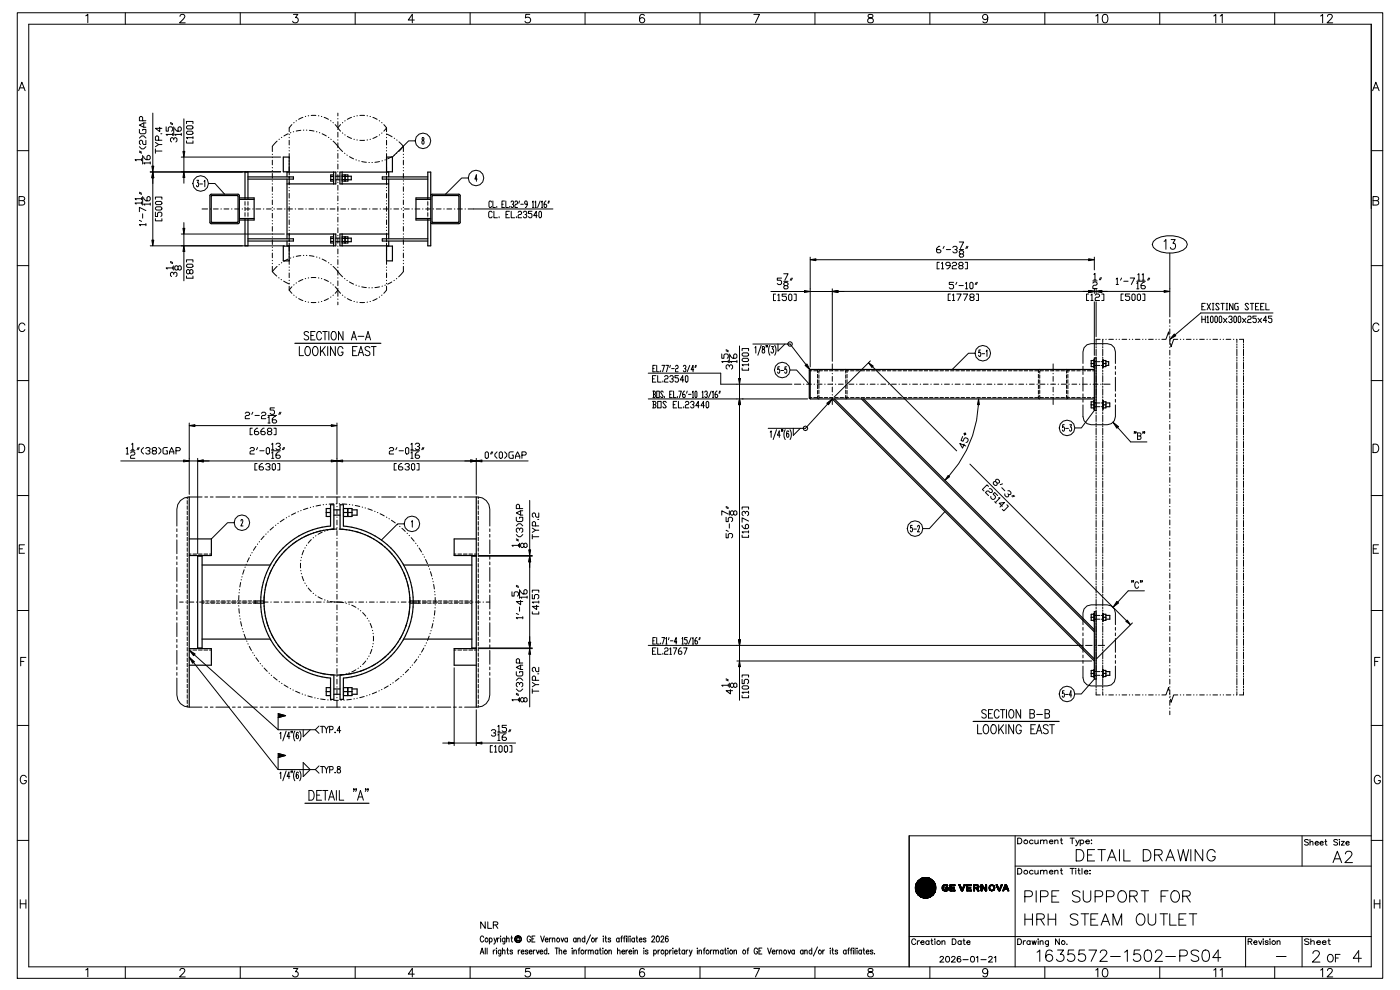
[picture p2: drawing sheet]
<svg xmlns="http://www.w3.org/2000/svg" width="297mm" height="210mm" viewBox="0 0 297 210" stroke-linecap="round" stroke-linejoin="round" font-family="sans-serif">
<g fill="none" stroke="#000" stroke-width=".21">
<path d="M3.7 2.7h289.3v204.6h-289.3zM4 19.2l.6-1.8 .7 1.8M4.2 18.6h.9M6.1 5.1h284.5v199.8h-284.5zM18.2 3.4l.4-.4v1.8M26.6 2.7v2.4M38.1 3.5l.4-.5 .6 .2a.56 .56 0 0 1-.2 .8l-.8 .8h1.2M50.9 2.7v2.4M62.2 3h.9l-.5 .7a.6 .6 0 0 1 .5 1 .6 .6 0 0 1-1.1-.2M75.3 2.7v2.4M87.8 4.2h-1.3l.9-1.2v1.8M99.6 2.7v2.4"/>
<path d="M112.3 3h-.9l-.1 .8a.63 .63 0 0 1 1 0 .63 .63 0 0 1-.1 1 .63 .63 0 0 1-.9-.3M124 2.7v2.4M136.5 3.3a.52 .52 0 0 0-.7-.2 1.03 1.03 0 0 0 .3 1.7 .56 .56 0 0 0 .5-.5 .56 .56 0 0 0-.5-.6 .56 .56 0 0 0-.6 .5M148.3 2.7v2.4M159.7 3h1.2l-.8 1.8M172.7 2.7v2.4M184 3.1a.36 .36 0 0 0 .2 .6 .64 .64 0 0 1 .7 .3 .64 .64 0 0 1 0 .8h-.6a.52 .52 0 0 1-.4-.5 .52 .52 0 0 1 .5-.5l.3-.1a.36 .36 0 0 0 .2-.6zM197.1 2.7v2.4M209.3 3.6a.56 .56 0 0 1-.7 .5 .56 .56 0 0 1-.3-.9 .56 .56 0 0 1 .9 .1 1.25 1.25 0 0 1-.4 1.5h-.4l-.1-.2M221.4 2.7v2.4M232.2 3.4l.4-.4v1.8M233.8 3.1a.58 .58 0 0 1 .9 .3 .91 .91 0 0 1-.6 1.4 1.15 1.15 0 0 1-.3-1.7z"/>
<path d="M245.8 2.7v2.4M257.2 3.4l.4-.4v1.8M258.6 3.4l.4-.4v1.8M270.1 2.7v2.4M279.9 3.4l.4-.4v1.8M281.3 3.5l.4-.5 .6 .2a.56 .56 0 0 1-.2 .8l-.9 .8h1.2M290.9 19.2l.7-1.8 .7 1.8M291.1 18.6h.9M3.7 31.9h2.4M29.5 31.1l.5 .4h.5l.4-.4M29.5 29.3l.5-.5h.5l.4 .5M29.5 27.4v.7l.3 .2h.9l.2-.2v-.7h-.7v.3"/>
<path d="M29.5 32.2l.5 .3M29.5 32l.5 .2M30 33.8h-1.4l.3 .3M30 33.6v.5M30.2 25.6v-.7l-.4-.2-.3 .2v.7h1.4M30.2 32.9v1.9M30.5 33.2v.2l.4 .4h.7l.2-.2v-.4l-.2-.3-.5 .3v.6M30.5 26.1v.9M30.9 29.7v.9h-.4l-.5-.9-.5 .2v.5l.3 .2M30.9 26.1h-.4l-1 .4 1 .5h.4M31.8 34.5h-1.3l.2 .3M31.8 36.5h19.6"/>
<path d="M31.8 34.3v.5M31.8 36.4h27.7M32.4 24v11.2M32.4 36.4v.1M32.4 37.7v13.2M32.9 31.5v1M32.9 32h1.4M32.9 30.2l.7 .4M33.6 29.7v-.7l-.4-.2-.3 .2v.7h1.4M33.8 27v.9l-.9-.7h1.4M34.1 28.3h.2M34.3 30.6h-.7l-.7 .5"/>
<path d="M35.2 26.9v.9h.5v-.7l.2-.2h.5l.2 .2v.5l-.2 .2M36.1 26.2l.5 .2M36.1 26l.5 .2M36.6 28.5h-1.4l.2 .2M36.6 28.3v.4M36.8 29.6l-.2-.4h-.2l-.3 .2v.5l.3 .2M36.8 29.4l.2-.2 .5 .2v.5l-.2 .2M36.8 26.9v1.8M37 27.1v.2l.5 .5h.7l.2-.2v-.5l-.4-.2-.3 .2v.7M38.4 28.5h-1.4l.3 .2M38.4 33.3h21.1M38.4 28.3v.4"/>
<path d="M39 25.2v6.9M39 33.3v3.1M39 37.6v1.2M39.5 29.9v.4h1.4v-.4M39.5 28l.2-.2h1l.2 .5-.2 .2h-1zM39.5 26.9l.2-.3h1l.2 .5-.2 .2h-1zM39.5 26.2v-.5h1.4v.5M40.9 29.2h-1.4l.2 .2M40.9 28.9v.5M41.7 38.2h.4l-.2 .5a.47 .47 0 0 1 .2 .5 .47 .47 0 0 1-.3 .4l-.2-.3M42.3 39h.6M43.2 38.5l.2-.3v1.4"/>
<path d="M44.2 38.9h1.4l2 2.3M57.7 32.7v.1M57.7 33.3v.1M57.7 33.9v1M57.7 35.5v.1M57.7 36.1v.1M57.7 36.8v.9M57.7 38.3v.1M57.7 38.9v.1M57.7 39.6v1M58.7 29.9l-1 1.1v1.1M59.2 29.5h-.1"/>
<path d="M59.7 29.1l-.1 .1M61 28.3l-.8 .5M61.3 28.4v.1M61.3 29.1v.1M61.3 29.7v1M61.3 31.3v.1M61.3 31.9v.1M61.3 32.5v1M61.3 34.1v.1M61.3 34.7v.1M61.3 35.4v.9M61.3 37.5v.1"/>
<path d="M61.3 39.7v.1M61.3 37.3v1.9M61.3 36.5v.5M61.6 28.1h-.1M61.9 26.4l-.6 .7v.8M62.2 27.9h.1M62.3 26h-.1M62.8 25.6h-.1M63.7 27.6l-.9 .2M64.2 24.9l-.9 .4M64.4 27.6h-.1M64.8 24.7h-.1"/>
<path d="M64.9 27.6h.1M65.4 24.5h-.1M65.6 27.6l.9 .2M66 24.5h.9M67.1 27.9h.1M67.5 24.5h.1M67.7 28.1h.1M68.1 24.7h.1M68.3 28.3l.8 .5M68.7 24.9l.9 .4M69.6 29.1l.1 .1M70.1 25.6h.1"/>
<path d="M70.1 29.5h.1M70.6 26h.1M70.6 29.9l2 2.2M71 26.4l.6 .7M71.6 27.1l.6 .7M71.6 24v.5M71.6 25.1v.1M71.6 25.8v1M71.6 27.4v.1M71.6 28v1M71.6 29.6v.1M71.6 30.3v1"/>
<path d="M71.6 31.9v.1M71.6 32.5v1M71.6 34.1v.1M71.6 34.8v1M71.6 36.4v.1M71.6 37v1M71.6 38.6v.1M71.6 39.3v1M72.2 26.4l-.6 .7M72.6 28.2h.1M72.6 26h.1M73 32.5h.1"/>
<path d="M73.1 28.6h.1M73.1 25.6h.1M73.5 32.9h.1M73.6 28.9l.9 .4M74.1 33.2l.8 .5M74.5 24.9l-.9 .4M75 29.5h.1M75.1 24.7h-.1M75.4 33.9h.1M75.6 29.7h.1M75.7 24.5h-.1M76 34.1h.1"/>
<path d="M76.3 24.5h1M76.3 29.7h1M76.7 34.2l.9 .2M77.8 24.5h.1M77.9 29.7h-.1M78.2 34.4h.1M78.4 24.7h.1M78.5 29.5h-.1M78.9 34.4h-.1M79 24.9l.9 .4M79.9 28.9l-.9 .4M80.4 25.6h.1"/>
<path d="M80.4 34.2l-.9 .2M80.5 28.6h-.1M80.9 26h.1M81 28.2h-.1M81 34.1h.1M81.3 26.4l.6 .7M81.7 33.9h-.1M81.9 37.3v1.9M81.9 36.5v.5M81.9 27.1l-.6 .7M81.9 28.4l1.2 .6M81.9 27.1v.8"/>
<path d="M81.9 28.4v.1M81.9 29.1v.1M81.9 29.7v1M81.9 31.3v.1M81.9 31.9v.1M81.9 32.5v1M81.9 34.1v.1M81.9 34.7v.1M81.9 35.4v.9M81.9 37.5v.1M81.9 39.7v.1M83 33.2l-.8 .5"/>
<path d="M83.5 29.3h.1M83.6 32.9h-.1M84.1 29.7h.1M84.1 32.5h-.1M84.6 30.1l.9 .9M85.5 31l-1 1.1M85.5 31v1.1M85.5 32.7v.1M85.5 33.3v.1M85.5 33.9v1M85.5 35.5v.1M85.5 36.1v.1"/>
<path d="M85.5 36.8v.9M85.5 38.3v.1M85.5 38.9v.1M85.5 39.6v1M88 29.8h-1.4l-3.4 3.5M89.5 29.2l-.1 .3a.79 .79 0 0 1 .4 1h-.1a.48 .48 0 0 1-.3-.5 .48 .48 0 0 1 .4-.4v-.4zM99.2 37.7h-1.4l-3.4 3.5M101.1 37.9h-.5l.4-.9v1.4M290.6 31.9h2.4M3.7 56.3h2.4M4 42.5h.8a.47 .47 0 0 1 .5 .5 .47 .47 0 0 1-.5 .5h-.8v-1.8h.8l.3 .1 .1 .4-.4 .3M29.5 46.7l.5 .2"/>
<path d="M29.5 41l.5 .2M29.5 40.7l.5 .3M30 43h-1.4l.3 .3M30 42.1h-1.4l.3 .2M30 41.9v.4M30 42.8v.5M30.2 41.6v1.9M30.2 45.3v.9M30.5 41.9v.2l.4 .5h.7l.2-.3v-.4l-.2-.3-.5 .3v.7M30.9 47.6h-1.4l.3 .2M30.9 44.6l-1.4-.7v1M30.9 47.4v.4"/>
<path d="M31.8 43.3h-1.3l.2 .2M31.8 52.1h28.5M31.8 43v.5M32.9 46.3v.5h1.4v-.5M32.9 45v.9h.5v-.7l.2-.2h.5l.2 .2v.5l-.2 .2M32.9 44.1l.3-.3h.9l.2 .5-.2 .2h-.9zM32.9 42.9l.3-.2h.9l.2 .4-.2 .3h-.9zM32.9 42.2v-.4h1.4v.4M36.1 55.6l.5 .3M36.1 55.4l.5 .2M36.6 56.8h-1.4l.2 .2M36.6 56.5v.5"/>
<path d="M36.8 58.2v-.3l-.4-.2-.3 .2v.5l.3 .2M36.8 57.9l.2-.2 .5 .2v.5l-.2 .2M36.8 56.3v.9M37.7 56.5l.3-.2 .4 .2v.5l-.4 .2-.3-.2v-.5l-.4-.2-.3 .2v.5l.3 .2 .4-.2M38.4 49.6h21.9M39 47.2v1.2M39 49.6v2.5M39 53.3v6.2M39.5 58.5v.5h1.4v-.5M39.5 55.5v-.4h1.4v.4M39.7 56h1l.2 .4-.2 .3h-1l-.2-.3zM40.2 57.3l.2-.2 .5 .2v.5l-.2 .2-.5-.2v-.5l-.2-.2-.5 .2v.5l.2 .2 .5-.2"/>
<path d="M42.8 44.3h1.2M44.6 44.3h.1M45.2 44.3h1M46.8 44.3h.1M47.5 44.3h1M49.1 44.3h.1M49.7 44.3h1M51.3 44.3h.1M51.9 42.7v.8M51.9 43.9v.8M51.9 45.1v.7M51.9 41.9v.4"/>
<path d="M51.9 46.2v.4M52 44.3h1M52.5 45.1v.7M52.5 43.9v.8M52.5 42.7v.8M52.5 41.9v.4M52.5 46.2v.4M53.6 44.3h.1M54.2 44.3h1M55.8 44.3h.1M56.5 44.3h1M57.7 57.6l.9 .9"/>
<path d="M57.7 41.1v.1M57.7 41.7v.1M57.7 42.4v1M57.7 43.9v.1M57.7 44.6v.1M57.7 45.2v1M57.7 46.7v.1M57.7 47.4v.1M57.7 48v1M57.7 49.5v.1M57.7 50.2v.1M57.7 50.8v1"/>
<path d="M57.7 52.3v.1M57.7 53v.1M57.7 53.6v1M57.7 55.2v.1M57.7 55.8v.1M57.7 56.4v1.2M58.1 44.3h.1M58.7 56.5l-1 1.1M58.7 44.3h1M59.1 58.8v.1M59.2 56l-.1 .1M59.6 59.2l.1 .1"/>
<path d="M59.7 55.7h-.1M60.1 59.6l1.2 .6M60.3 44.3h.1M61 44.3h1M61 54.9l-.8 .5M61.3 40.3v.1M61.3 41v1M61.3 42.5v.1M61.3 43.1v.1M61.3 43.8v1M61.3 45.3v.1M61.3 46v.1"/>
<path d="M61.3 46.6v1M61.3 48.1v.1M61.3 48.8v.1M61.3 49.4v1M61.3 50.9v.1M61.3 51.6v.5M61.3 52.2v1M61.3 53.7v.1M61.3 54.4v.1M61.3 55v1M61.3 56.6v.1M61.3 57.2v.1"/>
<path d="M61.3 57.8v1M61.3 59.4v.1M61.3 50.4v.9M61.6 54.7h-.1M62.2 54.5h.1M62.6 44.3h.1M62.8 59.9l-.1 .1M63.2 44.3h1M63.7 54.2l-.9 .1M64.2 59.2l-.9 .4M64.4 54.1h-.1M64.8 59l-.1 .1"/>
<path d="M64.8 44.3h.1M64.9 54.1h.1M65.4 58.9h-.1M65.5 44.3h1M65.6 54.2l.9 .1M66 58.8h.9M67.1 44.3h.1M67.1 54.5h.1M67.5 58.9h.1M67.7 54.7h.1M67.7 44.3h1M68.1 59l.1 .1"/>
<path d="M68.3 54.9l.8 .5M68.7 59.2l.9 .4M69.3 44.3h.1M69.6 55.7h.1M70 44.3h1M70.1 59.9v.1M70.1 56l.1 .1M70.6 56.5l2 2.2M71.6 44.3h.1M71.6 40.9v.1M71.6 41.5v1M71.6 43.1v.1"/>
<path d="M71.6 43.8v1M71.6 45.4v.1M71.6 46v1M71.6 47.6v.1M71.6 48.3v1M71.6 49.9v.1M71.6 50.5v1M71.6 52.1v.1M71.6 52.8v1M71.6 54.3v.2M71.6 55v1M71.6 56.6v.1"/>
<path d="M71.6 57.3v1M71.6 58.8v.1M71.6 59.5v1M72.2 44.3h1M73 59l.1 .1M73.5 59.4l.1 .1M73.8 44.3h.1M74.1 59.8l.8 .4M74.5 44.3h1M76 44.3h.2M76.7 44.3h1M78.3 44.3h.1"/>
<path d="M79 44.3h1M80.5 44.3h.1M81.2 44.3h1M81.9 50.4v.9M81.9 40.3v.1M81.9 41v1M81.9 42.5v.1M81.9 43.1v.1M81.9 43.8v1M81.9 45.3v.1M81.9 46v.1M81.9 46.6v1"/>
<path d="M81.9 48.1v.1M81.9 48.8v.1M81.9 49.4v1M81.9 50.9v.1M81.9 51.6v.5M81.9 52.2v1M81.9 53.7v.1M81.9 54.4v.1M81.9 55v1M81.9 56.6v.1M81.9 57.2v.1M81.9 57.8v1"/>
<path d="M81.9 59.4v.1M82.8 44.3h.1M83 59.8l-.8 .4M83.5 44.3h1M83.6 59.4l-.1 .1M84.1 59l-.1 .1M85 44.3h.1M85.5 56.4v1.2l-1 1.1M85.5 41.1v.1M85.5 41.7v.1M85.5 42.4v1M85.5 43.9v.1"/>
<path d="M85.5 44.6v.1M85.5 45.2v1M85.5 46.7v.1M85.5 47.4v.1M85.5 48v1M85.5 49.5v.1M85.5 50.2v.1M85.5 50.8v1M85.5 52.3v.1M85.5 53v.1M85.5 53.6v1M85.5 55.2v.1"/>
<path d="M85.5 55.8v.1M85.7 44.3h1M87.3 44.3h.1M88 44.3h1M89.5 44.3h.1M90.2 44.3h1M90.7 45.1v.7M90.7 43.9v.8M90.7 42.7v.8M90.7 41.9v.4M90.7 46.2v.4M91.8 44.3h.1"/>
<path d="M92.5 44.3h1M94 44.3h.1M94.7 44.3h1M96.3 44.3h.1M97 44.3h1M98.5 44.3h.1M99.2 44.3h18M104.2 42.8l-.2-.2h-.2l-.2 .2v.9l.2 .3h.2l.2-.3M104.3 45l-.2-.2h-.3l-.2 .2v.9l.2 .2h.3l.2-.2M104.4 42.6v1.4h.6M104.7 44.8v1.3h.7M105.3 43.7v.3"/>
<path d="M105.8 45.9v.2M106.4 43.3h.2M106.9 42.6h-.5v1.4h.5M107.2 42.6v1.4h.5M107.2 45.5h.4M108 44.8h-.8v1.3h.8M108 43.7v.3M108.3 42.8l.1-.2h.3l.1 .2v.3l-.2 .2M108.3 44.8v1.3h.8M108.7 43.3l.1 .2-.1 .5h-.3l-.1-.3M109.1 42.8l.2-.2h.2l.2 .2-.2 .5h-.2l-.2 .2v.5h.6M109.4 45.9v.2"/>
<path d="M109.8 45l.2-.2h.3l.2 .2-.2 .5h-.3l-.2 .2v.4h.7M110.1 42.6l-.2 .5M110.4 43.3h.5M110.9 45l.2-.2h.3l.2 .4-.3 .3M111.4 45.5l.2 .2-.2 .4h-.3l-.2-.2M111.7 43.3h-.4l-.1-.2 .1-.5h.3l.1 .2v.7l-.4 .5M112.7 44.8h-.7v.4h.6l.1 .3v.4l-.1 .2h-.4l-.2-.2M112.8 42.8l.2-.2v1.4M112.8 44h.3M113.4 42.8l.1-.2v1.4M113.4 44h.3M113.8 45.7h-.7l.5-.9v1.3"/>
<path d="M114.4 44.8l.3 .2v.9l-.1 .2-.4-.2v-.9zM114.5 42.6l-.6 1.4M114.8 42.8l.1-.2v1.4M114.8 44h.2M115.7 42.6l-.4 .5v.6l.1 .3h.3l.2-.3-.2-.4h-.4M116.3 42.6l-.2 .5M116.4 42.6l-.1 .5M165.6 58.9h-.9v.5h.7l.2 .2v.5l-.2 .2h-.5l-.2-.2M166.1 58h.9l-.7 1.4M166.1 59.6h.9M167.7 58.9l-.2 .5M167.9 58.9l-.2 .5"/>
<path d="M171.7 54.5v23.2M172.9 55h57.8M199.1 55.6h-.5v1.4h.5M199.2 52.2h-.3l-.4 .5v.6l.2 .3h.5l.2-.3-.2-.4h-.7M199.5 55.8l.2-.2v1.4M199.5 57h.5M200.1 52.2l-.2 .5M200.5 52.9h1M201.3 56.3h-.6l-.3-.3 .3-.4h.4l.2 .2v.7l-.4 .5h-.2M201.8 55.8l.2-.2h.5l.2 .2-.2 .5h-.5l-.2 .2v.5h.9M201.9 52.4l.2-.2h.5l.2 .2-.2 .5h-.2M202.1 59.8h-.9v.5h.7l.2 .2v.5l-.2 .2h-.5l-.2-.2"/>
<path d="M202.6 52.9l.2 .2-.2 .5h-.5l-.2-.3M202.8 59.8l-.3 .5M203.3 51.3h.9l-.7 1.4M203.3 52.9h.9M203.4 56.3l-.2-.5 .2-.2h.5l.2 .4-.9 .5 .2 .5h.5l.2-.3-.2-.4M203.5 53.8l-.2-.2 .2-.5h.5l.2 .5-.2 .2h-.5l-.2 .5 .2 .2h.5l.2-.2-.2-.5M204.6 55.6h.4v1.4h-.4M204.9 52.2l-.2 .5M205.1 52.2l-.2 .5M205.8 59.8l.4 .3v.9l-.2 .2-.5-.2v-.9zM206.9 59.8l-.2 .5M207.1 59.8l-.2 .5"/>
<path d="M231.6 60l.2-.2h.5l.2 .2-.2 .4h-.5l-.2 .3v.4h.9M231.6 59.5h.9M231.8 58.1l.2-.2v1.4M231.8 59.3h.5M231.9 54.5v2.7M233.2 58.8l-.2 .5M233.4 58.8l-.2 .5M236.5 59.1l.3-.2v1.4M237.7 58.9l-.2 .5M238.1 59.6h1M239.5 58.9h.9l-.6 1.4M240.9 59.6h1.8"/>
<path d="M241.1 58.2l.3-.2v1.4M241.1 59.4h.5M242 58.2l.3-.2v1.4M242 59.4h.5M242.5 59.8h-.2l-.5 .5v.7l.2 .2h.5l.2-.2-.2-.5h-.7M243.4 58.9l-.2 .5M243.6 58.9l-.2 .5M244.4 51.2a5.6 5.6 0 0 1 7 0l.2 .6-.2 .6a5.6 5.6 0 0 1-7 0l-.2-.6zM246.7 51.2l.4-.4v2M247.9 53.6v13.6M248.2 50.8h.8l-.4 .7a.61 .61 0 0 1 .5 1 .61 .61 0 0 1-1.1-.1M290.6 56.3h2.4"/>
<path d="M291 42.5h.7a.47 .47 0 0 1 .5 .5 .47 .47 0 0 1-.5 .5h-.7v-1.8h.7l.4 .1v.5l-.4 .2M5.3 68.9a.66 .66 0 0 0-.8-.4 .66 .66 0 0 0-.5 .6v.5a.66 .66 0 0 0 .5 .7 .66 .66 0 0 0 .8-.5M61.3 61.5l.6 .7M61.3 60v.1M61.3 60.7v.8M61.9 60.8l-.6 .7M62.2 62.5l.1 .1M62.3 60.3l-.1 .1M62.7 62.9l.1 .1M63.3 63.3l.9 .4M63.4 73.4v2h.9M64.7 63.9h.1"/>
<path d="M64.9 73.5l.1-.1a1.05 1.05 0 0 1 .8 .8 1.05 1.05 0 0 1-.3 1.1l-.2 .1a1.04 1.04 0 0 1-.8-.8 1.04 1.04 0 0 1 .4-1.1zM65.3 64h.1M65.4 70.5a.47 .47 0 0 0-.6-.3 .47 .47 0 0 0-.3 .6l.8 .5 .1 .5a.55 .55 0 0 1-1 0M65.9 71.1h.5M66 64.1h.9M66.5 73.5l.2-.1a1.04 1.04 0 0 1 .8 .8 1.04 1.04 0 0 1-.4 1.1l-.1 .1a1.05 1.05 0 0 1-.8-.8 1.05 1.05 0 0 1 .3-1.1zM66.8 70.2h-.9v1.8h.9M67.6 64h-.1M67.9 73.4v2M68.1 70.7a.53 .53 0 0 0-.6-.4 .53 .53 0 0 0-.4 .6v.5a.53 .53 0 0 0 .4 .6 .53 .53 0 0 0 .6-.4M68.2 63.9h-.1M68.3 74.3l.6 1.1"/>
<path d="M68.4 70.2h1M68.9 70.2v1.8M68.9 73.4l-1 1.3M69.4 73.4v2M69.6 63.3l-.9 .4M69.7 70.2v1.8M70.1 62.9v.1M70.4 70.3l.2-.1a.97 .97 0 0 1 .7 .8 .97 .97 0 0 1-.3 .9l-.2 .1a.97 .97 0 0 1-.7-.7 .97 .97 0 0 1 .3-1zM70.6 60.3v.1M70.6 62.5v.1M71 60.8l.6 .7M71.1 73.4v2l-1.1-2v2"/>
<path d="M71.6 61.5l-.6 .7M71.6 61.5l.6 .7M71.6 61.1v.1M71.6 61.8v1M71.6 63.3v.2M71.6 64v.6M72.6 62.5v.1M72.7 73.9a.57 .57 0 0 0-.7-.5 .57 .57 0 0 0-.4 .8v.4a.57 .57 0 0 0 .5 .8 .57 .57 0 0 0 .6-.8h-.4M72.7 70.2v1.8l-1-1.8v1.8M73.1 62.9v.1M73.6 63.3l.9 .4M74.5 72l.5-1.8 .5 1.8"/>
<path d="M74.7 71.4h.6M74.7 74.3h.6M75 63.9h.1M75.4 60.4l.1 .1M75.6 64h.1M75.7 73.4h-1v2h1M75.9 71.3h1.2M75.9 75.4l.6-2 .6 2M76 60.6l.1 .1M76.1 74.7h.8M76.3 64.1h1M76.7 60.8l.9 .1"/>
<path d="M77.5 72l.5-1.8 .5 1.8M77.7 71.4h.6M77.9 64h-.1M78.2 61h.1M78.4 73.7a.51 .51 0 0 0-.7-.3 .51 .51 0 0 0-.3 .7l.8 .4 .2 .6a.6 .6 0 0 1-1 0M78.5 63.9h-.1M78.7 73.4h1M78.9 61h-.1M79.2 73.4v2M79.9 63.3l-.9 .4M80.4 60.8l-.9 .1M80.5 62.9l-.1 .1"/>
<path d="M81 62.5l-.1 .1M81 60.6v.1M81.7 60.4l-.1 .1M81.9 60.7v.8l-.6 .7M81.9 60v.1M137.4 79.1h15.3v2.3h15.1M138.3 78.1h.3M138.9 77.4h-.6v1.4h.6M139 79.6h-.7v1.4h.7M139.2 77.4v1.4h.5M139.4 79.6v1.4h.7M140 78.6v.2"/>
<path d="M140.3 77.4h.5l-.4 1.4M140.8 79.8l.2-.2h.4l.2 .2-.2 .5h-.4l-.2 .2v.5h.8M141.1 77.4h.5l-.4 1.4M141.9 79.8l.2-.2h.4l.2 .5-.4 .2M142.1 77.4l-.2 .5M142.3 78.1h.6M143.2 77.6l.1-.2h.3l.1 .2-.1 .5h-.3l-.1 .2v.5h.5M143.8 79.6h-.8v.5h.6l.2 .2v.4l-.2 .3h-.4l-.2-.3M144.8 77.6l.1-.2h.3l.2 .2v.3l-.3 .2M145.2 78.1l.2 .2-.2 .5h-.3l-.1-.2M145.4 79.6l.4 .2v.9l-.2 .3-.4-.3v-.9zM146.2 77.4l-.6 1.4"/>
<path d="M147 78.3h-.5l.4-.9v1.4M147.4 77.4l-.1 .5M147.6 77.4l-.2 .5M153 75v.9h.4v-.7l.2-.2h.5l.2 .2v.5l-.2 .2M153.9 74.3l.4 .2M153.9 74.1l.4 .2M154.3 76.6h-1.3l.2 .2M154.3 76.4v.4M154.6 77.8l-.3-.5h-.2l-.2 .2v.5l.2 .2M154.6 77.5l.2-.2 .4 .2v.5l-.2 .2M154.6 75v1.8M154.8 75.2v.3l.4 .4h.7l.3-.2v-.5l-.5-.2-.2 .2v.7"/>
<path d="M156.2 76.6h-1.4l.2 .2M156.2 76.4v.4M156.7 73.3v6.9M157.3 78v.4h1.3v-.4M157.3 76.2l.2-.3h.9l.2 .5-.2 .2h-.9zM157.3 75l.2-.2h.9l.2 .4-.2 .3h-.9zM157.3 74.3v-.4h1.3v.4M158.6 77.3h-1.3l.2 .2M158.6 77.1v.4M159.5 72.9h7.9l3.4 4.4M160 73.7l.2-.3v1.4M161.3 73.2l-.7 2.1"/>
<path d="M161.6 73.5v.4a.47 .47 0 0 1 .5 .4 .47 .47 0 0 1-.4 .5 .51 .51 0 0 1-.2-.5 .51 .51 0 0 1 .5-.4v-.4zM162.4 73.2l-.1 .4M162.6 73.2v.4M163.2 73.2a2.11 2.11 0 0 0 0 2.1M163.4 61.8h7.1M163.5 73.4h.4l-.2 .6a.4 .4 0 0 1 .2 .4 .4 .4 0 0 1-.4 .3l-.1-.1M164.2 73.2a2.11 2.11 0 0 1 0 2.1M164.4 62.3h-.5v1.4h.5M164.8 62.5l.3-.2v1.4M164.8 63.7h.5M164.9 72.9v1.5l1.4-1.5M165.2 77.7h-.3v.5a.44 .44 0 0 1 .4 .4 .44 .44 0 0 1-.2 .5l-.3-.3"/>
<path d="M165.5 78.5h.6M166.3 60.5l-.2-.2 .2-.5h.5l.2 .5-.2 .2h-.5l-.2 .5 .2 .2h.5l.2-.2-.2-.5M166.7 62.3h-1v.5h.7l.3 .2v.5l-.3 .2h-.4l-.3-.2M166.7 77.7h-.3v.5a.44 .44 0 0 1 .4 .4 .44 .44 0 0 1-.2 .5l-.3-.3M167.4 62.3l.4 .2v1l-.2 .2-.5-.2v-1zM167.4 78.4h1.4l2.7 3M168.3 62.3h.4v1.4h-.4M171.7 78.6h.4M171.7 61.8h4.7M172.4 78.6h.8M173.3 79.3v.8M173.5 78.3l-.2 .2v.4"/>
<path d="M173.5 79.4v.8M173.6 78.6h.7M173.7 78.6l-.2 .5M174.7 78.6h.7M175.8 78.6h.7M176.4 61.2v15.4M176.4 77.1v1.4M176.4 79.1v.1M176.4 79.8v1M176.9 78.6h.7M178 78.6h.8M179.1 78.6l.1 .5"/>
<path d="M179.1 78.6h.8M179.2 78.3l.3 .2v.4M179.2 79.4v.8M179.5 79.3v.8M180.2 78.6h.8M181.4 78.6h.7M182.5 78.6h.7M183.6 78.6h.7M184.4 76.5l-7.6 7.6M184.7 78.6h.7M184.9 77.7l17.8 17.8M185.8 78.6h.8"/>
<path d="M186.9 78.6h.8M188.1 78.6h.7M189.2 78.6h.7M190.3 78.6h.7M191.4 78.6h.7M192.5 78.6h.8M193.6 78.6h.8M194.7 78.6h.8M195.9 78.6h.7M197 78.6h.7M198.1 78.6h.7M199.2 78.6h.7"/>
<path d="M200.3 78.6h.8M201.4 62.3h-.5v1.4h.5M201.4 78.6h.8M201.9 62.5l.2-.2v1.4M201.9 63.7h.4M202.5 78.6h.8M202.8 62.3h.9l-.7 1.4M203.2 60.5h.9M203.7 78.6h.7M204.1 62.3h1l-.7 1.4M204.6 60.1l.2-.3v1.4M204.6 61.2h.5"/>
<path d="M204.8 78.6h.7M205.8 63l-.3-.5 .3-.2h.4l.2 .5-.9 .4 .3 .5h.4l.2-.3-.2-.4M205.9 78.6h.7M206.6 74.8h-1.4l-3.4 3.5M206.9 62.3h.5v1.4h-.5M207 78.6h.8M207.8 74.2h-.3v.5a.44 .44 0 0 1 .4 .3 .44 .44 0 0 1-.2 .5l-.3-.2M208.1 74.9h.6M208.1 78.6h.8M209 74.4l.2-.2v1.3M209.2 78.6h.8M210.4 78.6h.7"/>
<path d="M211.5 78.6h.7M212.6 78.6h.7M213.7 78.6h.7M214.8 78.6h.8M215.9 78.6h.8M217 78.6h.8M218.2 78.6h.7M219.3 78.6h.7M220.1 79.3v.8M220.3 78.3l-.2 .1v.5M220.3 79.4v.8M220.4 78.6h.7"/>
<path d="M220.5 78.6l-.2 .5M221.5 78.6h.7M222.6 78.6h.8M223.2 77.1v1.4M223.2 79.1v.1M223.2 79.8v1M223.7 78.6h.8M224.8 78.6h.8M225.9 78.6l.1 .5M226 78.6h.7M226 78.3l.3 .2v.4M226 79.4v.8"/>
<path d="M226.3 79.3v.8M227.1 78.6h.7M228.2 78.6h.7M229.3 78.6h.7M229.5 77v-2.5l.2-.8 .7-.7 .8-.2h3.5l.8 .2 .6 .7 .3 .8v2.5M229.5 77.6v.6M229.5 78.8v.6M229.5 79.9v3M230.4 78.6h.8M230.7 61.8h-53.1M230.7 62.3h-.4v1.4h.4M231.2 62.5l.2-.2v1.4"/>
<path d="M231.2 63.7h.4M231.5 78.6h.4M231.9 77.4l.4 .1M231.9 76.6h.3M231.9 76.6h.4M231.9 61.8h.4M231.9 61.2v1M231.9 63.9v11.4M232.1 62.5l.2-.2h.5l.2 .2-.2 .5h-.5l-.2 .2v.5h.9M232.3 79.6v1.4M232.3 76.8v1.4M232.3 74v1.4"/>
<path d="M232.3 61.2v1M232.3 63.9v7.5M232.3 72.9v.3M232.3 73.4v.3M232.3 75.7v.2M232.3 76.2v.3M232.3 78.5v.2M232.3 79v.3M232.5 77.4h.6M232.5 76.6h.6M233.1 71.9h-.8v.7M233.4 77.4h.3"/>
<path d="M233.4 76.6h.3M233.5 62.3h.4v1.4h-.4M233.5 61.8h13.2M233.7 74v1.4M233.7 76.8v1.4M233.7 79.6v1.4M233.7 72.9v.3M233.7 73.4v.3M233.7 75.7v.2M233.7 76.2v.3M233.7 78.5v.2M233.7 79v.3"/>
<path d="M233.8 71.9l-.1 .7M234.3 71.9h.1M235 71.9h1M236.4 77.6v.6M236.4 78.8v.6M236.4 79.9v3M236.5 71.9h.1M236.5 60.3h.5M237.1 71.9h.1M237.8 71.9h1M238 62.3h-.4v1.4h.4M239.3 71.9h.1"/>
<path d="M239.4 62.3h-.9v.5h.7l.2 .2v.4l-.2 .3h-.5l-.2-.3M239.9 62.5l.2-.2 .5 .2v.9l-.3 .3-.4-.3zM240 71.9h.1M240.6 71.9h1M240.9 60.1l.2-.3v1.4M240.9 61.2h.5M241 62.5l.2-.2 .5 .2v.9l-.2 .3-.5-.3zM242.1 71.9h.1M242.2 62.3h.4v1.4h-.4M242.8 71.9h.1M243.4 71.9h1M244.9 71.9h.1"/>
<path d="M245.6 71.9h.1M247.8 71l-.2-.7-.5 1.6h-.9M247.8 71.5l.1 .1M247.9 67.7v.8M247.9 69v.1M247.9 69.7v1M247.9 71.3v.1M247.9 72v1M247.9 73.5v.1M247.9 74.2v1M247.9 75.8v.1M247.9 76.5v1"/>
<path d="M247.9 78v.1M247.9 78.7v1M247.9 72.2l.1 .1M249.6 71.9h-.9l-.5 1.6-.1-.7M250.1 71.9h.1M250.8 71.9h.1M251.4 71.9h1M252.9 71.9h.1M253.6 71.9h.1M254.2 71.9h1M254.7 67v1.4M254.7 67.7h.7"/>
<path d="M254.7 65h.4M255.4 64.3h-.7v1.4h.7M255.4 67v1.4M255.8 71.9h.1M255.8 67.2l.2-.2v1.4M255.8 68.4h.4M255.8 64.3l.7 1.4M256.4 71.9h.1M256.5 64.3l-.7 1.4M256.7 67l.4 .2v.9l-.2 .3-.4-.3v-.9zM256.9 65.7h.4M256.9 64.3h.4"/>
<path d="M257 71.9h1M257.1 64.3v1.4M257.6 67l.4 .2v.9l-.2 .3-.4-.3v-.9zM258.4 64.5l-.2-.2h-.4l-.2 .2 .8 .9-.2 .3h-.4l-.2-.3M258.5 67l.4 .2v.9l-.2 .3-.3-.3v-.9zM258.6 71.9h.1M258.7 64.3h.8M259.1 64.3v1.4M259.2 71.9h.1M259.3 67.4l.7 1M259.8 65.7h.4M259.8 64.3h.4"/>
<path d="M259.8 71.9h1M260 67.4l-.7 1M260 64.3v1.4M260.4 67.2l.2-.2h.3l.2 .2-.2 .5h-.2M260.9 67.7l.2 .2-.2 .5h-.3l-.2-.3M261.3 64.3v1.4l-.7-1.4v1.4M261.4 71.9h.1M261.7 67l.3 .2v.9l-.2 .3-.3-.3v-.9zM262 71.9l.1 .7M262.1 74v1.4M262.1 76.8v1.4M262.1 79.6v1.4"/>
<path d="M262.1 72.9v.3M262.1 73.4v.3M262.1 75.7v.2M262.1 76.2v.3M262.1 78.5v.2M262.1 79v.3M262.4 64.3h-.6l-.1 .2v.9l.1 .3h.6v-.7h-.2M262.6 67l.3 .2v.9l-.1 .3-.4-.3v-.9zM262.7 71.9h.8v.7M263.3 67.4l.7 1M263.5 79.6v1.4M263.5 76.8v1.4"/>
<path d="M263.5 74v1.4M263.5 72.9v.3M263.5 73.4v.3M263.5 75.7v.2M263.5 76.2v.3M263.5 78.5v.2M263.5 79v.3M264 67.4l-.7 1M264.4 67.2l.2-.2h.4l.1 .2-.1 .5h-.4l-.2 .2v.5h.7M264.6 64.5l-.2-.2h-.4l-.1 .2 .7 .9-.2 .3h-.4l-.1-.3M265 64.3h.7M265.3 64.3v1.4"/>
<path d="M266.1 65h.3M266.2 67h-.7v.4h.6l.1 .3v.4l-.1 .3h-.4l-.2-.3M266.6 67.4l.7 1M266.8 64.3h-.7v1.4h.7M267.2 65h.3M267.3 67.4l-.7 1M267.9 64.3h-.7v1.4h.7M268.3 64.3v1.4h.7M268.4 67.9h-.7l.6-.9v1.4M269.5 67h-.7v.4h.6l.1 .3v.4l-.1 .3h-.4l-.2-.3M269.8 66.3h-15.3l-5.5 4.7M292.2 68.9a.66 .66 0 0 0-.7-.4 .66 .66 0 0 0-.6 .6v.5a.66 .66 0 0 0 .6 .7 .66 .66 0 0 0 .7-.5"/>
<path d="M3.7 80.6h2.4M4 94.1h.6a.96 .96 0 0 1 .7 .9 .96 .96 0 0 1-.7 .9h-.6zM25.6 97.7h13.3M26.8 95.1l.2-.3v1.4M26.8 96.2h.4M27.7 96l.2-.3h.5l.2 .3-.2 .4h-.5l-.2 .3v.4h.9M27.7 95.5h.9M27.9 94.1l.2-.2v1.4M27.9 95.3h.5M29.3 94.8l-.3 .5M29.5 94.8l-.2 .5M30.4 94.8l-.4 .5v.4l.4 .5"/>
<path d="M30.9 95.1l.2-.3h.5l.2 .5-.5 .2M31.6 95.5l.2 .2-.2 .5h-.5l-.2-.2M32.5 95.5l-.2-.2 .2-.5h.4l.3 .3-.3 .4h-.4l-.2 .2 .2 .5h.4l.3-.2-.3-.5M33.6 94.8l.5 .5v.4l-.5 .5M35.5 94.8h-.7l-.3 .3v.9l.3 .2h.7v-.7h-.3M35.9 96.2v-.5l.5-.9 .4 .9v.5M35.9 95.7h.9M37.3 95.5h.7l.2-.4-.2-.3h-.7v1.4M40.1 97.7h1.8M40.1 89.6v15.2M41.3 90.2h28.9M41.9 97.1v20.2"/>
<path d="M43.1 97.7h27.1M52 87.6l.2-.3h.5l.2 .3-.2 .4h-.5l-.2 .3v.4h.9M53 95.1l.2-.3h.5l.2 .3-.2 .4h-.5l-.2 .2v.5h.9M53.5 90.7h-.5v1.4h.5M53.6 87.3l-.2 .5M54 88h1M54.5 98.2h-.5v1.4h.5M54.6 94.8l-.2 .5M54.6 90.7h-.2l-.5 .5v.7l.3 .2h.4l.2-.4-.2-.3h-.7M55 95.5h1M55.4 87.6l.2-.3h.5l.2 .3-.2 .4h-.5l-.2 .3v.4h.9M55.6 98.2h-.2l-.5 .5v.7l.3 .2h.4l.2-.5-.2-.2h-.7"/>
<path d="M56 90.7h-.2l-.5 .5v.7l.2 .2h.5l.2-.4-.2-.3h-.7M56.3 98.5l.2-.3h.5l.2 .3-.2 .4h-.2M56.4 95.1l.2-.3 .5 .3v.9l-.2 .2-.5-.2zM56.8 88.5l.2-.2v1.3M56.8 88h1.8M56.8 89.6h.4M56.9 91.4l-.2-.2 .2-.5h.5l.2 .3-.2 .4h-.5l-.2 .3 .2 .4h.5l.2-.2-.2-.5M57 98.9l.2 .2-.2 .5h-.5l-.2-.2M57.6 94.1l.2-.2v1.4M57.6 96l.2-.3v1.4M57.6 95.5h1.8M57.6 95.3h.4"/>
<path d="M57.6 97.1h.4M57.7 98.5l.2-.3 .5 .3v.9l-.3 .2-.4-.2zM58 90.7h.5v1.4h-.5M58.2 86.4h-1v.5h.7l.3 .2v.5l-.3 .2h-.4l-.3-.2M58.4 88.3h-.2l-.5 .4v.7l.2 .2h.5l.2-.2-.2-.5h-.7M58.5 94.1l.2-.2h.5l.2 .2v.3l-.5 .2M58.8 98.2h.5v1.4h-.5M59.2 94.6l.2 .2-.2 .5h-.5l-.2-.2M59.2 95.7h-.3l-.4 .5v.7l.2 .2h.5l.2-.2-.2-.5h-.7M59.3 87.3l-.2 .5M59.5 87.3l-.2 .5M60.1 94.8l-.2 .5"/>
<path d="M60.3 94.8l-.2 .5M71.4 89.6v15.2M72.6 97.7h27.1M82.5 95.1l.2-.3h.5l.2 .3-.2 .4h-.5l-.2 .2v.5h.9M84 98.2h-.5v1.4h.5M84.1 94.8l-.2 .5M84.6 95.5h.9M85.1 98.2h-.2l-.4 .5v.7l.2 .2h.4l.3-.5-.3-.2h-.6M85.8 98.5l.3-.3h.4l.2 .3-.2 .4h-.2M85.9 95.1l.3-.3 .4 .3v.9l-.2 .2-.5-.2zM86.5 98.9l.2 .2-.2 .5h-.4l-.3-.2M87.1 94.1l.2-.2v1.4"/>
<path d="M87.1 96l.2-.3v1.4M87.1 95.5h1.8M87.1 95.3h.4M87.1 97.1h.4M87.2 98.5l.2-.3 .5 .3v.9l-.2 .2-.5-.2zM88 94.1l.2-.2h.5l.2 .5-.4 .2M88.3 98.2h.5v1.4h-.5M88.7 94.6l.2 .2-.2 .5h-.5l-.2-.2M88.7 95.7h-.2l-.5 .5v.7l.2 .2h.5l.2-.2-.2-.5h-.7M89.6 94.8l-.2 .5M89.8 94.8l-.2 .5M100.9 97.1v7.7"/>
<path d="M102.1 97.7h9.8M102.8 96l.2-.3 .5 .3v.9l-.2 .2-.5-.2zM104.2 95.7l-.2 .5M104.4 95.7l-.2 .5M105.3 95.7l-.4 .5v.5l.4 .4M105.8 96l.2-.3 .5 .3v.9l-.2 .2-.5-.2zM106.9 95.7l.5 .5v.5l-.5 .4M108.8 95.7h-.7l-.2 .3v.9l.2 .2h.7v-.7h-.3M109.2 97.1v-.4l.5-1 .4 1v.4M109.2 96.7h.9M110.6 96.4h.7l.2-.4-.2-.3h-.7v1.4M137.4 84.5h33.7"/>
<path d="M138.3 85.1h.5l.2 .2-.2 .4M138.3 80.3h.3M138.3 82.9h.5l.1 .2-.1 .5M138.5 85.7h.3l.2 .5-.2 .2h-.5M138.5 85.1v1.3M138.5 83.6h.3l.1 .4-.1 .3h-.5M138.5 82.9v1.4M139.2 82.9h.5v1.4h-.5zM139.4 85.1h.7v1.3h-.7zM140.5 80.7v.3M140.5 83.1l-.1-.2h-.3l-.1 .2 .5 .9-.1 .3h-.3l-.1-.3M140.8 84v.3"/>
<path d="M141.2 85.3l-.2-.2h-.3l-.2 .2 .7 .9-.2 .2h-.3l-.2-.2M141.9 83.6h.3M142.5 82.9h-.6v1.4h.6M142.5 80.3l.2 .2-.2 .5h-.4l-.2-.3M142.7 85.7h.3M142.7 82.9v1.4h.6M143.4 85.1h-.7v1.3h.7M143.6 84v.3M143.8 85.1v1.3h.7M143.8 82.9h.6l-.4 1.4M144.9 80.5h-.8l.6-.9v1.4M144.9 86.2v.2"/>
<path d="M145.1 82.9l-.4 .4v.7l.1 .3h.3l.1-.3-.1-.4h-.4M145.2 85.3l.2-.2h.4l.2 .2-.2 .4h-.4l-.2 .3v.4h.8M145.6 82.9l-.1 .4M145.9 83.6h.6M146.3 85.3l.2-.2h.4l.2 .2v.2l-.4 .2M146.7 83.1l.2-.2v1.4M146.7 84.3h.3M146.9 85.7l.2 .3-.2 .4h-.4l-.2-.2M147.4 82.9l.3 .2v.9l-.1 .3-.3-.3v-.9zM148.2 86h-.8l.6-.9v1.3M148.8 83.1l.1-.2v1.4M148.8 84.3h.3"/>
<path d="M149.3 86h-.8l.6-.9v1.3M149.3 83.1l.2-.2h.3l.1 .4-.3 .3M149.8 83.6l.1 .2-.1 .5h-.3l-.2-.3M149.8 85.1l.4 .2v.9l-.2 .2-.4-.2v-.9zM150.7 82.9l-.5 1.4M151 83.1l.1-.2v1.4M151 84.3h.3M152 82.9l-.5 .4v.7l.2 .3h.3l.1-.5-.1-.2h-.5M152.5 82.9l-.1 .4M152.6 82.9l-.1 .4M156.7 81.4v3.1M156.7 85.7v49.8"/>
<path d="M157.3 84.5h.1M163.2 91.6l.2-.3v1.4M164.6 91l-.7 2.1M165.3 92.2h-.5l.3-.9v1.4M165.7 91.1l-.1 .3M165.9 91.1l-.1 .3M166.4 91a2.11 2.11 0 0 0 0 2.1M167.1 91.5l-.1-.2a.94 .94 0 0 0 0 1.4 .41 .41 0 0 0 .2-.5 .41 .41 0 0 0-.4-.3l-.1 .3M167.4 91a2.11 2.11 0 0 1 0 2.1M168.1 90.8v1.4l1.5-1.4M168.4 81.4h1.3M170.3 81.4h.1"/>
<path d="M170.9 81.4h1.1M171.7 84.3h.4M172.4 84.3h.8M172.5 81.4h.1M173.2 81.4h1M173.3 83.9v.4l.2 .2M173.3 80.5v.7M173.3 81.6v.8M173.3 82.7v.8M173.5 83.8l.2 .5M173.5 82.7v.7M173.5 81.6v.7"/>
<path d="M173.5 80.5v.7M173.6 84.3h.7M174.7 84.3h.7M174.8 81.4h.1M175.4 85.6l-4.7 5.2h-7.9M175.4 81.4h1M175.8 84.3h.7M176.4 81.4v.1M176.4 82v1M176.4 83.6v.1M176.4 84.3v1.4M176.9 84.3h.7"/>
<path d="M177 81.4h.1M177.7 81.4h1M178 84.3h.8M179.1 84.3h.8M179.2 80.5v.7M179.2 81.6v.7M179.2 82.7v.7M179.2 83.8l-.1 .5M179.3 81.4h.1M179.5 83.9v.4l-.3 .2M179.5 82.7v.8M179.5 81.6v.8"/>
<path d="M179.5 80.5v.7M179.9 81.4h1M180.2 84.3h.8M181.4 84.3h.7M181.5 81.4h.1M182.2 81.4h1M182.5 84.3h.7M183.6 84.3h.7M183.8 81.4h.1M184.4 81.4h1M184.7 84.3h.7M185.8 84.3h.8"/>
<path d="M186 81.4h.1M186.7 81.4h1M186.9 84.3h.8M188.1 84.3h.7M188.3 81.4h.1M188.9 81.4h1M189.2 84.3h.7M190.3 84.3h.7M190.5 81.4h.1M191.2 81.4h1M191.4 84.3h.7M192.5 84.3h.8"/>
<path d="M192.8 81.4h.1M193.4 81.4h1M193.6 84.3h.8M194.7 84.3h.8M195 81.4h.1M195.7 81.4h1M195.9 84.3h.7M197 84.3h.7M197.3 81.4h.1M197.9 81.4h1M198.1 84.3h.7M199.2 84.3h.7"/>
<path d="M199.5 81.4h.1M200.2 81.4h1M200.3 84.3h.8M201.4 84.3h.8M201.8 81.4h.1M202.4 81.4h1M202.5 84.3h.8M203.7 84.3h.7M204 81.4h.1M204 92.5l-.3 .8 .4 .2 .2-.6 .3-.1 .5 .1 .1 .3-.2 .5-.3 .1M204.3 91.9l.3-.2 .1 .3-.3 .2zM204.3 94.1l-.3 .9-.6-1 1.3 .5"/>
<path d="M204.7 81.4h1M204.8 84.3h.7M205.5 98.3l33.2 33.2M205.9 84.3h.7M206.3 81.4h.1M206.9 81.4h1M207 84.3h.8M207.3 85.7a24.4 24.4 0 0 1-6.2 15.2M208.1 84.3h.8M208.5 81.4h.1M209.2 81.4h1M209.2 84.3h.8"/>
<path d="M210.4 84.3h.7M210.7 81.4h.2M211.4 81.4h1M211.5 84.3h.7M212.6 84.3h.7M213 81.4h.1M213.7 81.4h1M213.7 84.3h.7M214.8 84.3h.8M215.2 81.4h.1M215.9 81.4h1M215.9 84.3h.8"/>
<path d="M217 84.3h.8M217.5 81.4h.1M218.2 84.3h.7M218.2 81.4h1M219.3 84.3h.7M219.7 81.4h.1M220.1 83.9v.5l.2 .1M220.1 80.5v.7M220.1 81.6v.8M220.1 82.7v.8M220.3 83.8l.2 .5M220.3 82.7v.7"/>
<path d="M220.3 81.6v.7M220.3 80.5v.7M220.4 84.3h.7M220.4 81.4h1M221.5 84.3h.7M222 81.4h.1M222.6 84.3h.8M222.7 81.4h1M223.2 81.4v.1M223.2 82v1M223.2 83.6v.1M223.2 84.3v1.4"/>
<path d="M223.7 84.3h.8M224.2 81.4h.1M224.8 84.3h.8M224.9 81.4h1M225.5 90h-.3v.5a.44 .44 0 0 1 .5 .4 .44 .44 0 0 1-.3 .5l-.3-.3M225.8 90.8h.6M226 84.3h.7M226 80.5v.7M226 81.6v.7M226 82.7v.7M226 83.8l-.1 .5M226.3 83.9v.4l-.3 .2"/>
<path d="M226.3 82.7v.8M226.3 81.6v.8M226.3 80.5v.7M226.5 81.4h.1M226.7 90h.4l-.2 .5a.47 .47 0 0 1 .2 .5 .47 .47 0 0 1-.3 .4l-.2-.3M227.1 84.3h.7M227.2 81.4h1M228.2 84.3h.7M228.7 81.4h.1M229.3 84.3h.7M229.4 81.4h1M229.5 85.8v2.5l.2 .8 .7 .7 .8 .2h3.5l.8-.2 .6-.7 .3-.8v-2.5"/>
<path d="M229.5 83.5v.5M229.5 84.6v.6M230.4 84.3h.8M231 81.4h.1M231.5 84.3h.4M231.7 81.4h1M231.9 87l-2.7 3.7h-1.4M231.9 86.2h.4M231.9 85.4h.3M231.9 85.4h.4M232.3 99.1v1.4M232.3 96.3v1.4"/>
<path d="M232.3 93.5v1.4M232.3 90.8v1.3M232.3 88v1.3M232.3 85.2v1.3M232.3 82.4v1.3M232.3 81.2v.3M232.3 81.8v.3M232.3 84v.3M232.3 84.6v.3M232.3 86.8v.3M232.3 87.4v.3M232.3 89.6v.3"/>
<path d="M232.3 90.2v.3M232.3 92.4v.3M232.3 93v.3M232.3 95.2v.3M232.3 95.8v.3M232.3 98v.3M232.3 98.6v.2M232.5 86.2h.6M232.5 85.4h.6M233.2 81.4h.1M233.4 86.2h.3M233.4 85.4h.3"/>
<path d="M233.7 82.4v1.3M233.7 85.2v1.3M233.7 88v1.3M233.7 90.8v1.3M233.7 93.5v1.4M233.7 96.3v1.4M233.7 99.1v1.4M233.7 81.2v.3M233.7 81.8v.3M233.7 84v.3M233.7 84.6v.3M233.7 86.8v.3"/>
<path d="M233.7 87.4v.3M233.7 89.6v.3M233.7 90.2v.3M233.7 92.4v.3M233.7 93v.3M233.7 95.2v.3M233.7 95.8v.3M233.7 98v.3M233.7 98.6v.2M233.9 81.4h1.3M236.4 83.5v.5M236.4 84.6v.6"/>
<path d="M236.9 90.6l2.7 3h3.4M240.4 91.5l-.1 .4M240.8 91.5l-.2 .4M241.1 92.4l.6 .1 .1 .3-.3 .3h-.4v-1.4l.6 .2 .1 .2-.3 .3M242.3 91.5l-.1 .4M242.6 91.5l-.1 .4M247.9 80.3v.1M247.9 81v1M247.9 82.5v.1M247.9 83.2v1M247.9 84.8v.1M247.9 85.4v1.1"/>
<path d="M247.9 87v.1M247.9 87.7v1M247.9 89.3v.1M247.9 89.9v1.1M247.9 91.5v.1M247.9 92.2v1M247.9 93.8v.1M247.9 94.4v1.1M247.9 96v.1M247.9 96.7v1M247.9 98.3v.1M247.9 98.9v1.1"/>
<path d="M262.1 82.4v1.3M262.1 85.2v1.3M262.1 88v1.3M262.1 90.8v1.3M262.1 93.5v1.4M262.1 96.3v1.4M262.1 99.1v1.4M262.1 81.2v.3M262.1 81.8v.3M262.1 84v.3M262.1 84.6v.3M262.1 86.8v.3"/>
<path d="M262.1 87.4v.3M262.1 89.6v.3M262.1 90.2v.3M262.1 92.4v.3M262.1 93v.3M262.1 95.2v.3M262.1 95.8v.3M262.1 98v.3M262.1 98.6v.2M263.5 99.1v1.4M263.5 96.3v1.4M263.5 93.5v1.4"/>
<path d="M263.5 90.8v1.3M263.5 88v1.3M263.5 85.2v1.3M263.5 82.4v1.3M263.5 81.2v.3M263.5 81.8v.3M263.5 84v.3M263.5 84.6v.3M263.5 86.8v.3M263.5 87.4v.3M263.5 89.6v.3M263.5 90.2v.3"/>
<path d="M263.5 92.4v.3M263.5 93v.3M263.5 95.2v.3M263.5 95.8v.3M263.5 98v.3M263.5 98.6v.2M290.6 80.6h2.4M291 94.1h.6a.96 .96 0 0 1 .6 .9 .96 .96 0 0 1-.6 .9h-.6zM3.7 105h2.4M4.1 116.3h.7M5.2 115.4h-1.1v1.8h1.1M37.5 112.1v.5"/>
<path d="M37.5 113.2v.6M37.5 114.4v2.9M37.5 117.9v.6M37.5 119.1v.6M39.7 106.1v.7M39.7 107.2v.7M39.7 108.3v.7M39.7 109.4v.8M39.7 110.5v.8M39.7 111.6v.8M39.7 112.8v.7M39.7 113.9v.7"/>
<path d="M39.7 115v.7M39.7 116.1v.7M39.7 117.2v.7M39.7 118.3v.8M39.7 119.4v.8M39.7 105.3v.4M40.1 117.4h.4M40.9 117.4h.8M42.1 117.4h.7M42.8 105.3h-2.7a2.58 2.58 0 0 0-2.6 2.6v3.6M43.2 117.4h.8M43.4 105.3h.6"/>
<path d="M44.4 117.4h.4M44.6 105.3h.6M45.7 105.3h3M49.3 105.3h.5M49.6 110.8h-1.4l-3.4 3.4M50.4 105.3h.6M51.1 110.4l.1-.3h.2v.5l-.4 .8h.5M51.6 105.3h2.9M52.2 119.6h.1M52.8 118.2l-.4 .9M53.1 117.6v.1M53.4 117.1v.1"/>
<path d="M54.2 115.8l-.5 .8M54.6 115.3v.1M55 114.8h-.1M55.1 105.3h.6M56 113.6l-.7 .7M56.3 105.3h.6M56.4 113.1l-.1 .1M56.8 112.7v.1M57.5 105.3h2.9M58 111.7l-.8 .6M58.1 119.7l-.1 .1M58.5 111.3h-.1"/>
<path d="M58.9 118.5l-.6 .8M59 110.9h-.1M59.3 118l-.1 .1M59.7 117.5l-.1 .1M60.2 110l-.8 .6M60.7 116.4l-.7 .7M60.7 109.7h.1M61 105.3h.6M61.2 116h-.1M61.3 109.4h-.1M61.7 115.6h-.1M62.1 105.3h.6"/>
<path d="M62.6 108.7l-.8 .4M62.9 114.7l-.8 .5M63.2 108.4l-.1 .1M63.3 105.3h2.9M63.4 114.3l-.1 .1M63.7 119.3v1M63.8 118.7l-.1 .1M63.8 108.2h-.1M63.9 118.1v.1M64 114l-.1 .1M64.4 116.6l-.4 1M64.7 116.1h-.1"/>
<path d="M65 115.5l-.1 .1M65.2 107.7l-.9 .3M65.3 113.4l-.9 .4M65.8 107.5h.1M65.9 113.1h-.1M66 114.3l-.7 .8M66.4 113.9v.1M66.5 107.3l-.1 .1M66.5 112.9h-.1M66.8 105.3h.6M67 113.5l-.1 .1M67.9 107l-.9 .2"/>
<path d="M68 112.5l-1 .2M68 105.3h.6M68.3 112.8l-.9 .4M68.6 106.9l-.1 .1M68.6 112.4h-.1M68.9 112.5l-.1 .1M69.2 105.3h2.9M69.2 106.9h-.1M69.2 112.3h-.1M69.5 112.3l-.1 .1M70.4 112.1h.1M70.7 106.8h-1"/>
<path d="M70.7 112.1l-1 .1M71.3 112.1h.1M71.3 106.8h.1M71.4 112.1l-1.4 .1M71.4 105.3v1.4M71.4 107.3v.1M71.4 107.9v1.1M71.4 109.5v.1M71.4 110.2v1M71.4 111.8v.1M71.4 112.4v1.1M71.4 114v.1"/>
<path d="M71.4 114.7v1M71.4 116.3v.1M71.4 116.9v1.1M71.4 118.5v.1M71.4 119.2v1M71.9 112.1h.1M71.9 106.8h.1M72.4 112.1h.1M72.5 112.1l1 .1M72.5 106.8l1 .1M72.7 105.3h.6M73.9 105.3h.5"/>
<path d="M74 112.3h.1M74 106.9h.1M74.6 112.4l.1 .1M74.7 107h.1M75 105.3h3M75.3 112.6l.9 .3M75.3 107.1l.9 .2M76.7 113l.1 .1M76.8 107.4l.1 .1M77.3 113.3h.1M77.4 107.6l.1 .1M77.9 113.5l.8 .5"/>
<path d="M78 107.8l.9 .3M78.5 105.3h.6M79.2 114.2l.1 .1M79.4 108.3l.1 .1M79.7 105.3h.6M79.7 114.5l.1 .1M80 108.6h.1M80.3 114.9l.8 .6M80.6 108.9l.8 .4M80.9 105.3h2.9M81.5 115.8v.1M81.9 109.6h.1"/>
<path d="M81.9 116.2l.1 .1M82.4 116.7l.7 .7M82.4 109.9l.1 .1M83 110.2l.8 .6M83.4 117.8l.1 .1M83.8 118.3l.1 .1M84.2 118.8l.5 .8M84.2 111.1l.1 .1M84.4 105.3h.6M84.7 111.5l.1 .1M85.2 111.9l.7 .7M85.6 105.3h.6"/>
<path d="M85.6 111h-1.3l-3.5 3.4M86.3 113v.1M86.7 113.4l.1 .1M86.7 105.3h3M87.1 113.9l.7 .8M87.2 110.6l.2-.3v1.4M88.1 115.1v.1M88.5 115.6v.1M88.8 116.1l.5 .9M89.6 117.4v.1M89.9 118v.1M90.2 118.6l.4 .8"/>
<path d="M90.3 105.3h.5M90.8 119.9v.1M91.4 105.3h.6M92.6 105.3h2.9M96.1 105.3h.6M96.2 117.4h.4M97 117.4h.8M97.3 105.3h.6M98.2 117.4h.8M98.5 105.3h2.7a2.58 2.58 0 0 1 2.6 2.6v3.6M99.4 117.4h.8M100.5 117.4h.4"/>
<path d="M101.4 106.1v.7M101.4 107.2v.7M101.4 108.3v.7M101.4 109.4v.7M101.4 110.5v.8M101.4 111.6v.8M101.4 112.7v.8M101.4 113.8v.8M101.4 115v.7M101.4 116.1v.7M101.4 117.2v.7M101.4 118.3v.7"/>
<path d="M101.4 119.4v.8M101.4 105.3v.4M101.5 117.9h11.3M101.5 117.7h11.3M103.8 112.1v.5M103.8 113.2v.6M103.8 114.4v2.9M103.8 117.9v.6M103.8 119.1v.6M109.4 113.3l.5 .4h.4l.5-.4M109.4 111.4l.5-.4h.4l.5 .4M109.4 109.6v.7l.2 .2h1l.2-.2v-.7h-.7v.2"/>
<path d="M109.4 114.4l.5 .2M109.4 114.2l.5 .2M109.9 115.6h-1.4l.2 .2M109.9 115.3v.5M110.1 112.4l-.2-.5h-.3l-.2 .2v.5l.2 .2M110.1 112.1l.2-.2 .5 .2v.5l-.2 .2M110.1 107.8v-.7l-.5-.2-.2 .2v.7h1.4M110.1 115.1v.9M110.3 108.2v.9M110.8 108.2h-.5l-.9 .5 .9 .4h.5M111 115.3l.2-.2 .5 .2v.5l-.2 .2-.5-.2v-.5l-.2-.2-.5 .2v.5l.3 .2 .4-.2M112.3 106v10.5"/>
<path d="M112.3 117.7v.2M112.3 119.1v17M112.8 113.3v.9M112.8 113.7h1.4M112.8 111.9l.7 .5M113.5 111.4v-.6l-.5-.3-.2 .3v.6h1.4M113.9 110.1h.3M114.2 112.4h-.7l-.7 .4M114.2 108.7v.9h-.5l-.2-.2v-.5l-.2-.2-.5 .2v.5l.2 .2M153.9 113.1v.9h.4v-.7l.3-.2h.4l.2 .2v.4l-.2 .3M153.9 109.6v.9h.4v-.7l.3-.2h.4l.2 .2v.5l-.2 .2M153.9 112.4l.4 .2"/>
<path d="M153.9 107.6l.4 .2M153.9 107.3l.4 .3M154.3 108.9l-1.3-.7v1M154.6 108.2v1M154.6 111v.9M155.5 108.5l.2-.3 .5 .3v.4l-.3 .3-.4-.3v-.4l-.3-.3-.4 .3v.4l.2 .3 .5-.3M157.3 113.4v.5h1.3v-.5M157.3 111.3v.3l.4 .4h.7l.2-.2v-.5l-.2-.2-.5 .2v.7M157.3 107.9v-.5h1.3v.5M157.9 108.8l-.2-.4-.4 .2v.4l.2 .3M157.9 108.6l.3-.2 .4 .2v.4l-.2 .3M158.6 112.7h-1.3l.2 .2"/>
<path d="M158.6 110.4l-1.3-.7v.9M158.6 112.5v.4M193.3 111.3h-.3v.5a.44 .44 0 0 1 .5 .4 .44 .44 0 0 1-.3 .5l-.3-.3M193.6 112.1h.6M194.5 111.7v-.3l.2-.1 .2 .4-.5 1h.5M200.2 108.4l-3.3 3.6h-1.3M209.5 103.1l-.3-.4-1 1 .3 .3M209.6 103.6h.4l.3 .3v.3l-.5 .2-.3-.4h-.3l-.4 .4 .7 .6M210.8 106.3l.3 .3M211 102l.2-.4h.3l.3 .3-.2 .5h-.3l-.3-.4-.5 .2v.3l.3 .4 .5-.2v-.3M211.4 105l-.6-.6-.3 .3 .4 .5v.3l-.3 .3h-.3l-.3-.3v-.3M211.6 105.5h.3l-1 1"/>
<path d="M212.3 103.3l.6 .7M212.4 107.3l-.6-.7 1.1-.1-1 .9M212.5 102.5l-.5 .2M212.9 104.6v.4l.4 .3h.3l.1-.5M213.4 107l.3 .3-1 1-.3-.4M213.6 104h.3l.3 .3-.1 .5-.5-.2M214.9 105l-.5 .1M215 105.1l-.4 .2M232.3 118.7v1.3M232.3 115.9v1.3M232.3 113.1v1.3M232.3 110.3v1.4"/>
<path d="M232.3 107.5v1.4M232.3 104.7v1.4M232.3 101.9v1.4M232.3 100.8v.3M232.3 101.3v.3M232.3 103.6v.3M232.3 104.1v.3M232.3 106.4v.2M232.3 106.9v.3M232.3 109.1v.3M232.3 109.7v.3M232.3 111.9v.3"/>
<path d="M232.3 112.5v.3M232.3 114.7v.3M232.3 115.3v.3M232.3 117.5v.3M232.3 118.1v.3M233.7 101.9v1.4M233.7 104.7v1.4M233.7 107.5v1.4M233.7 110.3v1.4M233.7 113.1v1.3M233.7 115.9v1.3M233.7 118.7v1.3"/>
<path d="M233.7 100.8v.3M233.7 101.3v.3M233.7 103.6v.3M233.7 104.1v.3M233.7 106.4v.2M233.7 106.9v.3M233.7 109.1v.3M233.7 109.7v.3M233.7 111.9v.3M233.7 112.5v.3M233.7 114.7v.3M233.7 115.3v.3"/>
<path d="M233.7 117.5v.3M233.7 118.1v.3M247.9 100.5v.1M247.9 101.2v1M247.9 102.8v.1M247.9 103.4v1.1M247.9 105v.1M247.9 105.7v1M247.9 107.3v.1M247.9 107.9v1.1M247.9 109.5v.1M247.9 110.2v1"/>
<path d="M247.9 111.8v.1M247.9 112.4v1.1M247.9 114v.1M247.9 114.7v1M247.9 116.3v.1M247.9 116.9v1.1M247.9 118.5v.1M247.9 119.2v1M262.1 101.9v1.4M262.1 104.7v1.4M262.1 107.5v1.4M262.1 110.3v1.4"/>
<path d="M262.1 113.1v1.3M262.1 115.9v1.3M262.1 118.7v1.3M262.1 100.8v.3M262.1 101.3v.3M262.1 103.6v.3M262.1 104.1v.3M262.1 106.4v.2M262.1 106.9v.3M262.1 109.1v.3M262.1 109.7v.3M262.1 111.9v.3"/>
<path d="M262.1 112.5v.3M262.1 114.7v.3M262.1 115.3v.3M262.1 117.5v.3M262.1 118.1v.3M263.5 118.7v1.3M263.5 115.9v1.3M263.5 113.1v1.3M263.5 110.3v1.4M263.5 107.5v1.4M263.5 104.7v1.4M263.5 101.9v1.4"/>
<path d="M263.5 100.8v.3M263.5 101.3v.3M263.5 103.6v.3M263.5 104.1v.3M263.5 106.4v.2M263.5 106.9v.3M263.5 109.1v.3M263.5 109.7v.3M263.5 111.9v.3M263.5 112.5v.3M263.5 114.7v.3M263.5 115.3v.3"/>
<path d="M263.5 117.5v.3M263.5 118.1v.3M290.6 105h2.4M291 116.3h.7M292.1 115.4h-1.1v1.8h1.1M3.7 129.4h2.4M5.5 139.3h-1.1v1.8M37.5 120.3v2.9M37.5 123.8v.6M37.5 124.9v.6M37.5 126.1v2.9M37.5 129.6v.6"/>
<path d="M37.5 130.8v.6M37.5 132v2.9M37.5 135.5v.6M37.5 136.7v.5M37.5 137.8v3M38.1 127.6h.7M39.4 127.6h.1M39.7 120.5v.8M39.7 121.6v.8M39.7 122.8v.7M39.7 123.9v.7M39.7 125v.7"/>
<path d="M39.7 126.1v.7M39.7 127.2v.7M39.7 128.3v.8M39.7 129.4v.8M39.7 130.5v.8M39.7 131.7v.7M39.7 132.8v.7M39.7 133.9v.7M39.7 135v.7M39.7 136.1v.7M39.7 137.2v.8M39.7 138.3v.8"/>
<path d="M39.7 139.4v.8M40.1 127.6h1M40.1 137.7h.4M40.9 137.7h.8M41.2 138.8l17.7 15.8M41.6 127.6h.1M42.1 137.7h.7M42.3 127.6h1M42.8 127.3h.4M42.8 127.8h.4M43.2 137.7h.8M43.6 127.3h.7"/>
<path d="M43.6 127.8h.7M43.9 127.6h.1M44.4 137.7h.4M44.5 127.6h1.1M44.7 127.3h.7M44.7 127.8h.7M45.8 127.3h.8M45.8 127.8h.8M46.1 127.6h.1M46.8 127.6h1M46.9 127.3h.8M46.9 127.8h.8"/>
<path d="M48.1 127.3h.7M48.1 127.8h.7M48.4 127.6h.1M49 127.6h1.1M49.2 127.3h.7M49.2 127.8h.7M50.3 127.3h.8M50.3 127.8h.8M50.6 127.7v.1M50.6 128.3v.1M50.6 126.2v1M50.6 129l.1 .9"/>
<path d="M50.6 127.6h.1M50.7 125.6h.1M50.8 124.9l-.1 .1M50.8 130.5v.1M50.9 131.1v.1M51 123.4l-.2 1M51 131.7l.2 1M51.1 122.8v.1M51.3 122.2v.1M51.3 127.6h1M51.4 133.2v.1M51.4 127.3h.8"/>
<path d="M51.4 127.8h.8M51.5 133.8l.1 .1M51.7 120.7l-.3 1M51.7 134.4l.4 .9M52 120.1l-.1 .1M52.3 135.8v.1M52.5 136.4l.1 .1M52.6 127.3h.7M52.6 127.8h.7M52.8 137l.5 .8M52.9 127.6h.1M53.5 127.6h1.1"/>
<path d="M53.6 138.3v.1M53.7 127.3h.4M53.7 127.8h.4M53.9 138.8v.1M54.2 139.4l.6 .8M55.1 127.6h.1M55.2 127.3v.5zM55.8 127.6h1M55.9 127.7v.1M56 128.3v.1M56 126.2l-.1 1M56 129l.1 .9"/>
<path d="M56.1 125.6v.1M56.2 124.9l-.1 .1M56.2 130.5v.1M56.3 131.1l.1 .1M56.5 123.5l-.2 .9M56.5 131.7l.3 .9M56.7 122.9h-.1M56.9 122.3h.1M57 133.1v.1M57.2 133.7v.1M57.4 127.6h.1M57.5 120.9l-.4 .9"/>
<path d="M57.5 134.3l.4 .9M57.8 120.3l-.1 .1M58 127.6h1.1M58.2 135.6v.1M58.5 136.2h.1M58.9 136.7l.6 .7M59.6 127.6h.1M59.8 137.8l.1 .1M60.3 138.3v.1M60.3 127.6h1M60.7 138.8l.7 .6M61.9 139.7v.1"/>
<path d="M61.9 127.6h.1M62.5 127.6h1.1M63.7 120.9l.1 .1M63.9 121.5v.1M64 122.1l.4 .9M64.1 127.6h.1M64.6 123.5l.1 .1M64.8 127.6h1M64.9 124.1l.1 .1M65.3 124.6l.7 .7M66.4 125.7v.1M66.4 127.6h.1"/>
<path d="M66.9 126.1l.1 .1M67 127.6h1.1M67.4 126.5l.9 .4M68.6 127.6h.1M68.8 127.1h.1M69.3 127.6h1M69.4 127.3h.1M70 127.5l2.8 .2M70.9 127.6h.1M71.4 120.8v.1M71.4 121.4v1.1M71.4 123v.1"/>
<path d="M71.4 123.7v1M71.4 125.3v.1M71.4 125.9v1.1M71.4 127.5v.1M71.4 128.2v1M71.4 129.8v.1M71.4 130.4v1.1M71.4 132v.1M71.4 132.7v1M71.4 134.3v.1M71.4 134.9v1.1M71.4 136.5v.1"/>
<path d="M71.4 137.2v1M71.4 138.8v.1M71.4 139.4v1.1M71.5 127.6h1.1M73.1 127.6h.1M73.3 127.8h.1M73.8 127.6h1M73.9 128h.1M74.5 128.2l.9 .5M75.4 127.6h.1M75.9 129h.1M76 127.6h1.1"/>
<path d="M76.4 129.4h.1M76.9 129.8l.6 .8M77.6 127.6h.1M77.8 131l.1 .1M77.9 139.6h-.1M78.2 131.5v.1M78.2 139v.1M78.3 127.6h1M78.5 132.1l.3 .9M78.8 137.6l-.3 .9M78.9 133.6h.1M79 137l-.1 .1"/>
<path d="M79.1 134.2v.1M79.1 136.3v.1M79.1 134.8v1M79.9 127.6h.1M80.5 127.6h1.1M80.6 140v.1M81.8 139l-.7 .7M82.1 127.6h.1M82.3 138.6l-.1 .1M82.7 138.2h-.1M82.8 127.6h1M83.7 137l-.6 .8"/>
<path d="M84.1 136.5l-.1 .1M84.4 127.6h.1M84.4 136h.1M85 120.1v.1M85 127.6h1.1M85.2 134.7l-.5 .8M85.3 120.7v.1M85.4 134.1v.1M85.5 121.2l.4 .9M85.7 133.5v.1M86.1 122.6v.1M86.2 132.1l-.3 .9"/>
<path d="M86.3 123.2v.1M86.4 131.5v.1M86.4 123.9l.2 .9M86.5 130.9v.1M86.6 127.6h.1M86.7 125.3v.1M86.8 129.4l-.2 .9M86.8 126v.1M86.8 128.7v.1M86.9 126.6v1M86.9 128.1v.1M87.3 127.6h1"/>
<path d="M87.6 127.3v.5zM88.3 139.7l-.5 .8M88.7 139.2l-.1 .1M88.8 127.3h.3M88.8 127.8h.3M88.9 127.6h.1M89.1 138.6l-.1 .1M89.5 127.3h.8M89.5 127.8h.8M89.5 127.6h1.1M89.8 137.3l-.5 .9M90.1 136.8v.1"/>
<path d="M90.4 136.2l-.1 .1M90.6 127.3h.8M90.6 127.8h.8M90.9 134.8l-.3 .9M91 120.5v.1M91.1 127.6h.1M91.2 134.2l-.1 .1M91.2 121.1l.3 1M91.3 133.6v.1M91.6 122.6l.1 .1M91.7 132.1l-.2 1M91.8 127.3h.7"/>
<path d="M91.8 127.8h.7M91.8 123.2v.1M91.8 127.6h1M91.9 131.5l-.1 .1M91.9 123.8l.2 1M92 130.9v.1M92.1 125.3v.1M92.2 129.4l-.1 1M92.2 126v.1M92.2 128.7v.1M92.2 126.6v1M92.2 128.1v.1"/>
<path d="M92.9 127.3h.7M92.9 127.8h.7M93.4 127.6h.1M94 127.3h.7M94 127.8h.7M94 127.6h1.1M95.1 127.3h.8M95.1 127.8h.8M95.6 127.6h.1M96.2 137.7h.4M96.2 127.3h.8M96.2 127.8h.8"/>
<path d="M96.3 127.6h1M97 137.7h.8M97.4 127.3h.7M97.4 127.8h.7M97.9 127.6h.1M98.2 137.7h.8M98.5 127.3h.7M98.5 127.8h.7M98.5 127.6h1.1M99.4 137.7h.8M99.6 127.3h.4M99.6 127.8h.4"/>
<path d="M100.1 127.6h.1M100.5 137.7h.4M100.8 127.6h1M101.4 120.5v.8M101.4 121.6v.8M101.4 122.8v.7M101.4 123.9v.7M101.4 125v.7M101.4 126.1v.7M101.4 127.2v.7M101.4 128.3v.8M101.4 129.4v.8"/>
<path d="M101.4 130.5v.8M101.4 131.7v.7M101.4 132.8v.7M101.4 133.9v.7M101.4 135v.7M101.4 136.1v.8M101.4 137.2v.8M101.4 138.3v.8M101.4 139.4v.8M101.5 137.3h11.3M101.5 137.4h11.3M102.4 127.6h.1"/>
<path d="M103 127.6h.8M103.8 120.3v2.9M103.8 123.8v.6M103.8 124.9v.6M103.8 126.1v2.9M103.8 129.6v.6M103.8 130.8v.6M103.8 132v2.9M103.8 135.5v.6M103.8 136.7v.5M103.8 137.8v3M108.5 125.4v.9h.5v-.7l.2-.2h.4l.3 .2v.5l-.3 .2"/>
<path d="M109.4 130l.5 .2M109.4 124.3l.5 .2M109.4 124l.5 .3M110.1 124.9v1.9M110.1 128.6v.9M110.3 127.2v1l-.9-.7h1.4M110.3 125.2v.2l.5 .5h.7l.2-.3v-.4l-.5-.3-.2 .3v.7M110.8 130.9h-1.4l.2 .2M110.8 130.7v.4M111.7 126.5h-1.4l.3 .3M111.7 126.3v.5M112.3 137.3v.1"/>
<path d="M112.3 138.6v11.2M112.8 129.6v.5h1.4v-.5M112.8 126v.9h.5v-.7l.2-.2h.4l.3 .2v.5l-.3 .2M112.8 125.5v-.4h1.4v.4M113.7 128.3v.9l-.9-.7h1.4M114.2 127.6h-1.4l.2 .2M114.2 127.3v.5M137.4 136.8h92.1M138.3 138h.3M138.3 135.8h.3M138.9 135.1h-.6v1.4h.6M139 137.3h-.7v1.4h.7"/>
<path d="M139.2 135.1v1.4h.5M139.4 137.3v1.4h.7M140 136.2v.3M140.3 135.1h.5l-.4 1.4M140.5 138.4v.3M140.8 137.5l.2-.2h.4l.2 .2-.2 .5h-.4l-.2 .2v.5h.8M141.1 135.3l.1-.2v1.4M141.1 136.5h.3M141.8 135.1l-.2 .5M141.9 137.5l.2-.2v1.4M141.9 138.7h.4M142.1 135.8h.5"/>
<path d="M142.7 137.3h.7l-.5 1.4M143.4 136h-.5l.4-.9v1.4M144.3 137.3h-.2l-.3 .4v.7l.2 .3h.3l.2-.3-.2-.4h-.5M144.5 135.3l.2-.2v1.4M144.5 136.5h.3M144.9 137.3h.7l-.5 1.4M145.6 135.1h-.5v.5h.4l.1 .2-.1 .7h-.3l-.1-.3M146.5 135.1l-.6 1.4M146.7 135.3l.2-.2v1.4M146.7 136.5h.3M147.7 135.1l-.4 .5v.6l.1 .3h.3l.1-.3-.1-.4h-.4M148.2 135.1l-.1 .5"/>
<path d="M148.4 135.1l-.2 .5M156.7 136.8v3.3M229.5 132.4v-2.5l.2-.9 .7-.6 .8-.2h3.5l.8 .2 .6 .6 .3 .9v2.5M229.5 133v.5M229.5 134.1v.6M229.5 135.3v2.9M229.5 138.8v.6M229.5 140v.6M230 136.8h1.5M231.9 131.2h.4M231.9 130.4h.3M231.9 130.4h.4"/>
<path d="M232 136.8h.1M232.3 138.2v1.4M232.3 135.4v1.4M232.3 132.6v1.4M232.3 129.8v1.4M232.3 127v1.4M232.3 124.2v1.4M232.3 121.5v1.3M232.3 120.3v.3M232.3 120.9v.3M232.3 123.1v.3M232.3 123.7v.3"/>
<path d="M232.3 125.9v.3M232.3 126.5v.2M232.3 128.7v.3M232.3 129.3v.2M232.3 131.5v.3M232.3 132v.3M232.3 134.3v.2M232.3 134.8v.3M232.3 137.1v.2M232.3 137.6v.3M232.3 139.8v.3M232.5 131.2h.6"/>
<path d="M232.5 130.4h.6M232.7 136.8h1.4M233.4 131.2h.3M233.4 130.4h.3M233.7 121.5v1.3M233.7 124.2v1.4M233.7 127v1.4M233.7 129.8v1.4M233.7 132.6v1.4M233.7 135.4v1.4M233.7 138.2v1.4M233.7 120.3v.3"/>
<path d="M233.7 120.9v.3M233.7 123.1v.3M233.7 123.7v.3M233.7 125.9v.3M233.7 126.5v.2M233.7 128.7v.3M233.7 129.3v.2M233.7 131.5v.3M233.7 132v.3M233.7 134.3v.2M233.7 134.8v.3M233.7 137.1v.2"/>
<path d="M233.7 137.6v.3M233.7 139.8v.3M236.4 133v.5M236.4 134.1v.6M236.4 135.3v2.9M236.4 138.8v.6M236.4 140v.6M239.9 123.1l-.1 .3M240 132l-7.7 7.7M240.2 123.1l-.1 .3M241.3 123.6a.4 .4 0 0 0-.5-.3 .4 .4 0 0 0-.3 .5v.3a.4 .4 0 0 0 .3 .6 .4 .4 0 0 0 .5-.4M241.7 123.1l-.1 .3"/>
<path d="M242.1 123.1l-.1 .3M242.5 125.2h-3.4l-2.2 2.4M247.9 120.8v.1M247.9 121.4v1.1M247.9 123v.1M247.9 123.7v1M247.9 125.3v.1M247.9 125.9v1.1M247.9 127.5v.1M247.9 128.2v1M247.9 129.8v.1M247.9 130.4v1.1"/>
<path d="M247.9 132v.1M247.9 132.7v1M247.9 134.3v.1M247.9 134.9v1.1M247.9 136.5v.1M247.9 137.2v1M247.9 138.8v.1M247.9 139.4v1.1M262.1 121.5v1.3M262.1 124.2v1.4M262.1 127v1.4M262.1 129.8v1.4"/>
<path d="M262.1 132.6v1.4M262.1 135.4v1.4M262.1 138.2v1.4M262.1 120.3v.3M262.1 120.9v.3M262.1 123.1v.3M262.1 123.7v.3M262.1 125.9v.3M262.1 126.5v.2M262.1 128.7v.3M262.1 129.3v.2M262.1 131.5v.3"/>
<path d="M262.1 132v.3M262.1 134.3v.2M262.1 134.8v.3M262.1 137.1v.2M262.1 137.6v.3M262.1 139.8v.3M263.5 138.2v1.4M263.5 135.4v1.4M263.5 132.6v1.4M263.5 129.8v1.4M263.5 127v1.4M263.5 124.2v1.4"/>
<path d="M263.5 121.5v1.3M263.5 120.3v.3M263.5 120.9v.3M263.5 123.1v.3M263.5 123.7v.3M263.5 125.9v.3M263.5 126.5v.2M263.5 128.7v.3M263.5 129.3v.2M263.5 131.5v.3M263.5 132v.3M263.5 134.3v.2"/>
<path d="M263.5 134.8v.3M263.5 137.1v.2M263.5 137.6v.3M263.5 139.8v.3M290.6 129.4h2.4M292.4 139.3h-1.1v1.8M3.7 153.7h2.4M4.4 140.2h.7M37.5 143.7v3.6a2.58 2.58 0 0 0 2.6 2.5h2.7M37.5 141.3v.6M37.5 142.5v.6M39.7 140.6v.7"/>
<path d="M39.7 141.7v.7M39.7 142.8v.7M39.7 143.9v.7M39.7 145v.7M39.7 146.1v.8M39.7 147.2v.8M39.7 148.3v.8M39.7 149.4v.4M41 140.4l17.9 22.7M43.4 149.8h.6M44.6 149.8h.6M45.7 149.8h3"/>
<path d="M49.3 149.8h.5M50.4 149.8h.6M51.6 149.8h2.9M55.1 149.8h.6M55.1 140.6l.1 .1M55.5 141.1h.1M56 141.5l.6 .8M56.3 149.8h.6M57 142.6l.1 .1M57.5 149.8h2.9M57.5 143.1h.1M58 143.5l.7 .6"/>
<path d="M58.9 151.2l1.6 .4-1.6 .5v2.5M58.9 159.7l1.6 .4-1.6 .4v2.6M58.9 154.6h7.9M59.2 144.4v.1M59.3 155.4l.2-.2v1.3M59.7 144.8h.1M60.2 145.1l.8 .5M60.6 154.9l-.7 2.1M61 149.8h.6M61.4 156.1h-.6l.4-.9v1.3M61.5 145.9h.1M61.7 155v.3"/>
<path d="M62 155l-.1 .3M62.1 146.2h.1M62.1 149.8h.6M62.4 140.1v.1M62.5 154.9a2.1 2.1 0 0 0 0 2.1M62.6 146.5l.9 .4M62.9 140.5l.8 .5M63.2 155.4l-.1-.2a.94 .94 0 0 0-.1 1.3 .41 .41 0 0 0 .3-.4 .41 .41 0 0 0-.4-.3l-.1 .3M63.3 149.8h2.9M63.5 154.9a2.1 2.1 0 0 1 0 2.1M64 147.1h.1M64.2 141.3h.1"/>
<path d="M64.3 154.6v1.5l1.4-1.5M64.6 147.3h.1M64.8 141.5v.1M65.2 147.5l1 .2M65.3 141.8l.9 .4M66.7 147.9h.1M66.7 142.3l.1 .1M66.8 154.6l.8 .8M66.8 149.8h.6M67.3 148h.1M67.4 142.5h.1M67.6 153.8l-.8 .8"/>
<path d="M67.9 153.9h.8M67.9 148.1l1 .2M68 142.7l.9 .1M68 149.8h.6M68.3 153.9v1.4M68.8 153.9l.4 .7v.7M69.2 149.8h2.9M69.4 148.3h.1M69.5 142.9h.1M69.6 153.9l-.4 .7M69.9 154.6h.6v-.6l-.6-.1v1.4M70.1 148.4h.1"/>
<path d="M70.1 143h.1M70.4 143h.1M70.7 148.4h1M70.7 143h1M71 155.2v.1zM71.4 141v.1M71.4 141.7v1M71.4 143.3v.1M71.4 143.9v1.1M71.4 145.5v.1M71.4 146.2v1M71.4 147.8v.1"/>
<path d="M71.4 148.4v1.4M72.2 154.8h-.8l.5-.9v1.4M72.3 143h-.1M72.3 148.4h-.1M72.4 143h.1M72.7 149.8h.6M72.8 142.9l-1.4 .1M73 143h-.1M73 148.3l-.1 .1M73.4 142.8h-.1M73.9 149.8h.5M74 142.6h-.1"/>
<path d="M74.4 142.7l-.9 .2M74.5 148.2l-1 .1M75 149.8h3M75.1 142.6h-.1M75.1 148.1h-.1M75.4 141.9l-.9 .5M75.7 142.4l-.1 .1M75.7 148h-.1M75.9 141.6h.1M76.5 141.2h-.1M77.1 142l-.9 .3M77.2 147.6l-1 .2"/>
<path d="M77.5 140.1l-.6 .7M77.7 141.7l-.1 .1M77.8 147.4h-.1M78.3 141.4l-.1 .1M78.4 147.2h-.1M78.5 149.8h.6M79.6 140.7l-.9 .5M79.7 149.8h.6M79.8 146.6l-.9 .4M80.1 140.4h-.1M80.4 146.4h-.1M80.9 149.8h2.9"/>
<path d="M80.9 146.1h.1M82.3 145.4l-.9 .4M82.8 145l-.1 .1M83.3 144.7h-.1M84.4 149.8h.6M84.5 143.7l-.7 .6M85 143.3l-.1 .1M85.5 142.9l-.1 .1M85.6 149.8h.6M86.6 141.9l-.7 .6M86.7 149.8h3M87 141.4l-.1 .1"/>
<path d="M87.4 140.9v.1M90.3 149.8h.5M91.4 149.8h.6M92.6 149.8h2.9M93.8 157.5h1.2M96.1 149.8h.6M96.2 141.5v16.5M96.2 157.5h4.7M97.3 149.8h.6M100.9 150.4v7.6M101.4 140.6v.7M101.4 141.7v.7"/>
<path d="M101.4 142.8v.7M101.4 143.9v.7M101.4 145v.8M101.4 146.1v.8M101.4 147.2v.8M101.4 148.4v.7M101.4 149.5v.3M102.1 157.5h7.2M103.8 143.7v3.6a2.58 2.58 0 0 1-2.6 2.5h-2.7M103.8 141.3v.6M103.8 142.5v.6M104.1 154.8l.3-.2h.4l.2 .5-.4 .2"/>
<path d="M104.4 158h-.5v1.4h.5M104.8 155.3l.2 .2-.2 .5h-.4l-.3-.2M104.8 158.2l.2-.2v1.4M104.8 159.4h.5M105.5 153.9l.2-.2v1.4M105.5 155.8l.2-.3v1.4M105.5 155.1h.5M105.5 155.3h1.8M105.5 156.9h.5M106 158l.4 .2v.9l-.2 .3-.5-.3v-.9zM107.1 155.5h-.2l-.5 .5v.7l.2 .2h.5l.2-.2-.2-.5h-.7M107.1 158l.5 .2v.9l-.3 .3-.4-.3v-.9z"/>
<path d="M107.3 153.7h-.9v.5h.7l.2 .2v.4l-.2 .3h-.5l-.2-.3M108 158h.5v1.4h-.5M108 154.6l-.2 .5M108.3 154.6l-.3 .5M109.4 146l.5 .4h.4l.5-.4M109.4 144.2l.5-.5h.4l.5 .5M109.4 142.3v.7l.2 .2h1l.2-.2v-.7h-.7v.3M109.4 147.1l.5 .3M109.4 146.9l.5 .2M109.9 148.3h-1.4l.2 .2M109.9 148.1v.4M110.1 145.1l-.2-.5h-.3l-.2 .2v.5l.2 .2"/>
<path d="M110.1 144.8l.2-.2 .5 .2v.5l-.2 .2M110.1 140.5v-.7l-.5-.2-.2 .2v.7h1.4M110.1 147.8v.9M110.3 140.9v1M110.8 140.9h-.5l-.9 .5 .9 .5h.5M111 148.1l.2-.3 .5 .3v.4l-.2 .2-.5-.2v-.4l-.2-.3-.5 .3v.4l.3 .2 .4-.2M112.8 146v.9M112.8 146.4h1.4M112.8 144.6l.7 .5M113.5 144.2v-.7l-.5-.3-.2 .3v.7h1.4M113.9 142.8h.3M114.2 145.1h-.7l-.7 .4"/>
<path d="M114.2 141.4v.9h-.5l-.2-.2v-.5l-.2-.2-.5 .2v.5l.2 .2M153.9 144.1l.4 .2M153.9 143.8l.4 .3M154.3 145.2h-1.3l.2 .2M154.3 145v.4M154.6 144.7v1M154.8 146.1v.9l-.9-.6h1.3M155.5 145l.2-.3 .5 .3v.4l-.3 .3-.4-.3v-.4l-.3-.3-.4 .3v.4l.2 .3 .5-.3M156.2 140.1h75.2M156.7 141.3v7.1M157.3 147.4v.4h1.3v-.4M157.3 143.9v1h.4v-.7l.2-.3h.5l.2 .3v.4l-.2 .3"/>
<path d="M157.3 143.5v-.5h1.3v.5M157.5 145.3h.9l.2 .5-.2 .2h-.9l-.2-.2zM158.6 146.7h-1.3l.2 .2M158.6 146.5v.4M207.2 153.6v1.9h.9M208.6 153.7l.2-.1a1.05 1.05 0 0 1 .8 .7 1.05 1.05 0 0 1-.4 1.1l-.1 .1a1.04 1.04 0 0 1-.8-.8 1.04 1.04 0 0 1 .3-1zM209 150.6a.47 .47 0 0 0-.6-.2 .47 .47 0 0 0-.3 .6l.8 .4 .1 .5a.55 .55 0 0 1-.9 0M209.5 151.2h.5M210.3 153.7l.1-.1a1.04 1.04 0 0 1 .8 .7 1.04 1.04 0 0 1-.4 1.1l-.1 .1a1.05 1.05 0 0 1-.8-.8 1.05 1.05 0 0 1 .4-1zM210.4 150.4h-.9v1.8h.9M211.6 153.6v1.9M211.7 150.8a.53 .53 0 0 0-.6-.4 .53 .53 0 0 0-.4 .7v.4a.53 .53 0 0 0 .4 .7 .53 .53 0 0 0 .6-.5"/>
<path d="M212 150.4h1M212 154.4l.7 1.1M212.5 150.4v1.8M212.7 153.6l-1.1 1.2M213.2 153.6v1.9M213.3 150.4v1.8M214 150.5l.2-.1a.97 .97 0 0 1 .7 .7 .97 .97 0 0 1-.3 1l-.1 .1a.97 .97 0 0 1-.8-.8 .97 .97 0 0 1 .3-.9zM214.8 153.6v1.9l-1-1.9v1.9M216.3 150.4v1.8l-1-1.8v1.8M216.4 154a.57 .57 0 0 0-.7-.4 .57 .57 0 0 0-.4 .7v.5a.57 .57 0 0 0 .6 .7 .57 .57 0 0 0 .5-.7h-.4M218.3 151.2h.6l.2 .2 .1 .4-.3 .4h-.6v-1.8h.6l.2 .1v.6l-.2 .1M218.5 154.5h.6"/>
<path d="M219.4 153.6h-.9v1.9h.9M219.6 155.5l.6-1.9 .6 1.9M219.7 151.4h1.2M219.9 154.8h.7M221.5 151.2h.6l.2 .2 .1 .4-.3 .4h-.6v-1.8h.6l.2 .1v.6l-.2 .1M222.1 153.8a.51 .51 0 0 0-.6-.2 .51 .51 0 0 0-.3 .6l.8 .5 .1 .5a.6 .6 0 0 1-1 0M222.4 153.6h1M222.9 153.6v1.9M225.5 146.4h-.3v.5a.44 .44 0 0 1 .5 .3 .44 .44 0 0 1-.3 .5l-.3-.2M225.8 147.2h.6M227.1 147.3h-.5l.3-.9v1.3M229.5 141.1v2.5l.2 .9 .7 .6 .8 .2h3.5l.8-.2 .6-.6 .3-.9v-2.5"/>
<path d="M231.9 143.9l-2.7 3.2h-1.4M231.9 143.1h.3M231.9 143.1h.4M232.3 143.8v1.3M232.3 141v1.4M232.3 142.3h-.4M232.3 140.4v.3M232.3 142.6v.3M232.3 143.2v.3M232.3 145.4v.3M232.3 146v.3M232.3 146.6v.7h.8"/>
<path d="M232.5 143.1h.6M232.5 142.3h.6M233.4 143.1h.3M233.4 142.3h.3M233.7 141v1.4M233.7 143.8v1.3M233.7 140.4v.3M233.7 142.6v.3M233.7 143.2v.3M233.7 145.4v.3M233.7 146v.3M233.7 146.6l.1 .7"/>
<path d="M234.3 147.3h.1M235 147.3h1M236.5 147.3h.1M237.1 147.3h.1M237.8 147.3h1M239.3 147.3h.1M240 147.3h.1M240.6 147.3h1M242.1 147.3h.1M242.8 147.3h.1M243.4 147.3h1M244.9 147.3h.1"/>
<path d="M245.6 147.3h.1M247.8 146.3l-.2-.6-.5 1.6h-.9M247.8 146.9l.1 .1M247.9 141v.1M247.9 141.7v1M247.9 143.3v.1M247.9 143.9v1M247.9 145.5v.1M247.9 146.2v1M247.9 147.8v.1M247.9 148.4v1.1M247.9 150v.1"/>
<path d="M247.9 150.7v.7M247.9 147.5l.1 .1M249.6 147.3h-.9l-.5 1.5-.1-.6M250.1 147.3h.1M250.8 147.3h.1M251.4 147.3h1M252.9 147.3h.1M253.6 147.3h.1M254.2 147.3h1M255.8 147.3h.1M256.4 147.3h.1M257 147.3h1"/>
<path d="M258.6 147.3h.1M259.2 147.3h.1M259.8 147.3h1M261.4 147.3h.1M262.1 141v1.4M262.1 143.8v1.3M262.1 140.4v.3M262.1 142.6v.3M262.1 143.2v.3M262.1 145.4v.3M262.1 146v.3M262.1 146.6l-.1 .7"/>
<path d="M263.5 143.8v1.3M263.5 141v1.4M263.5 140.4v.3M263.5 142.6v.3M263.5 143.2v.3M263.5 145.4v.3M263.5 146v.3M263.5 146.6v.7h-.8M290.6 153.7h2.4M291.3 140.2h.7M3.7 178.1h2.4M5.6 164.7a.66 .66 0 0 0-.8-.4 .66 .66 0 0 0-.5 .7v.4a.64 .64 0 0 0 .6 .7 .64 .64 0 0 0 .7-.7h-.4"/>
<path d="M58.9 163.1h7.9M59.3 163.9l.2-.3v1.4M60.6 163.4l-.7 2M61.4 164.5h-.6l.4-.9v1.4M61.7 163.4v.3M62 163.4l-.1 .3M62.5 163.4a2.1 2.1 0 0 0 0 2M63.2 163.8l-.1-.2a.94 .94 0 0 0-.1 1.4 .41 .41 0 0 0 .3-.5 .41 .41 0 0 0-.4-.3l-.1 .3M63.5 163.4a2.1 2.1 0 0 1 0 2M64.3 161.6l1.4 1.5-1.4 1.5zM65.5 167.5h.5a1.21 1.21 0 0 1 0 2.1h-.5zM66.8 163.1l.8 .7"/>
<path d="M67.1 168.5h.6M67.6 162.3l-.8 .8M67.9 162.4h.8M68.1 167.5h-1v2.1h1M68.3 162.4v1.4M68.4 167.5h1.1M68.8 162.4l.4 .7v.7M68.9 167.5v2.1M69.6 162.4l-.4 .7M69.6 169.6l.7-2.1 .6 2.1M69.9 163.1h.6v-.6l-.6-.1v1.4M69.9 168.9h.8"/>
<path d="M71 163.7v.1zM71.3 167.5v2.1M71.5 162.5v.4a.5 .5 0 0 1 .6 .3 .5 .5 0 0 1-.2 .6 .44 .44 0 0 1-.5-.5 .44 .44 0 0 1 .6-.4l.1-.2v-.2zM71.9 167.5v2.1h1M75.1 167.2h-.2h.2l-.2 .5M75.5 167.2h-.1h.1l-.1 .5M75.8 169.6l.6-2.1 .6 2.1M76 168.9h.8M77.6 167.2h-.2h.2l-.2 .5M78 167.2h-.1h.1l-.1 .5M215.1 177.1v27.8M215.7 177.6h.4a.62 .62 0 0 1 .5 .6 .62 .62 0 0 1-.5 .6h-.4z"/>
<path d="M218.9 178.2a.41 .41 0 0 0-.6-.1 .41 .41 0 0 0 0 .6 .41 .41 0 0 0 .6-.1M219.3 178l.1 .7 .3 .1 .3-.2M220 178v.8M220.5 178.2l.3-.2 .3 .1 .1 .7M220.5 178v.8M221.2 178.2l.3-.2 .3 .1 .1 .7M222.4 178.3h.7a.4 .4 0 0 0-.5-.2 .4 .4 0 0 0-.2 .6 .4 .4 0 0 0 .6 0l.1-.1M223.5 178.2l.3-.2 .3 .1 .1 .7M223.5 178v.8M224.7 178h.4M224.9 177.6v1l.3 .2M226.8 177.6h.9"/>
<path d="M227.2 177.6v1.2M228 178l.4 .8M228.7 178l-.5 1.1-.3 .1M228.9 178.2a.41 .41 0 0 1 .6-.1 .41 .41 0 0 1 0 .6 .41 .41 0 0 1-.6-.1M228.9 178v1.2M230.1 178.3h.8a.4 .4 0 0 0-.6-.2 .4 .4 0 0 0-.2 .6 .4 .4 0 0 0 .6 0l.2-.1M231.2 178.1h.2zM231.2 178.7h.2zM275.9 177.1v6.4M277.3 178.1l-.3-.2-.5 .2 .1 .2 .7 .4v.2l-.3 .2-.5-.2M277.6 178.5l.3-.2h.3v.8M277.6 177.9v1.2"/>
<path d="M278.7 178.6h.7a.39 .39 0 0 0-.4-.3 .39 .39 0 0 0-.4 .4 .39 .39 0 0 0 .4 .4l.4-.2M279.7 178.6h.7a.39 .39 0 0 0-.4-.3 .39 .39 0 0 0-.3 .4 .39 .39 0 0 0 .3 .4l.4-.2M280.8 178.3h.4M280.9 177.9v1l.3 .2M283.5 178.1l-.3-.2-.5 .2 .1 .2 .7 .4v.2l-.3 .2-.5-.2M283.8 177.9h.1zM283.9 178.3v.8M284.3 178.3h.6l-.6 .8h.6M285.2 178.6h.7a.39 .39 0 0 0-.4-.3 .39 .39 0 0 0-.3 .4 .39 .39 0 0 0 .3 .4l.4-.2M290.6 178.1h2.4M290.6 177.1h-97.9v27.8M292.5 164.7a.66 .66 0 0 0-.7-.4 .66 .66 0 0 0-.6 .7v.4a.64 .64 0 0 0 .7 .7 .64 .64 0 0 0 .6-.7h-.4"/>
<path d="M4.3 190.7v1.8M4.3 191.5h1.2M5.5 190.7v1.8M102.5 198.6a.38 .38 0 0 0-.5-.3 .38 .38 0 0 0-.2 .5v.3a.38 .38 0 0 0 .2 .5 .38 .38 0 0 0 .5-.3M102.8 195.3v1.4l-.9-1.4v1.4M103.4 195.3v1.4h.8M103.7 198.9l.1-.1a.38 .38 0 0 1 .5 .4 .38 .38 0 0 1-.5 .3l-.1-.1M103.7 198.8v1.2M104.5 196l.9-.1 .1-.3-.3-.3h-.7v1.4M104.7 198.8l.3 .8M105 196l.5 .7M105.3 198.8l-.5 1.2h-.2"/>
<path d="M105.4 198.8v.8M105.8 198.8h-.2l-.2 .3M106.1 198.3v.2zM106.1 198.8v.8M107 198.8v1.1l-.4 .1M107 198.9l-.1-.1a.38 .38 0 0 0-.5 .4 .38 .38 0 0 0 .5 .3l.1-.1M107.4 199l.2-.2h.2l.1 .8M107.4 198.3v1.3M108.3 198.8h.3M108.4 198.3v1.1l.3 .2M112.4 198.6a.38 .38 0 0 0-.4-.3 .38 .38 0 0 0-.3 .5v.3a.38 .38 0 0 0 .4 .5 .38 .38 0 0 0 .3-.5h-.2M112.7 198.9h.4"/>
<path d="M113.4 198.3h-.7v1.3h.7M114.6 198.3l.4 1.3 .4-1.3M115.5 199.1h.6l-.1-.3a.38 .38 0 0 0-.5 .4 .38 .38 0 0 0 .5 .3l.1-.1M116.4 198.8v.8M116.8 198.8h-.2l-.2 .3M117 199l.3-.2h.2l.1 .8M117 198.8v.8M118.9 198.8l.3 .8 .3-.8M120.3 198.9l-.1-.1a.38 .38 0 0 0-.5 .4 .38 .38 0 0 0 .5 .3l.1-.1M120.3 198.8v.8M122.1 198.9l-.1-.1a.38 .38 0 0 0-.5 .4 .38 .38 0 0 0 .5 .3l.1-.1M122.1 198.8v.8"/>
<path d="M122.4 199l.3-.2h.2l.1 .8M122.4 198.8v.8M123.9 198.9l-.1-.1a.38 .38 0 0 0-.5 .4 .38 .38 0 0 0 .5 .3l.1-.1M123.9 198.3v1.3M125.1 198.1l-.8 1.9M126.3 198.8v.8M126.7 198.8h-.3l-.1 .3M127.9 198.3v.2zM127.9 198.8v.8M128.2 198.8h.3M128.3 198.3v1.1l.3 .2M129.4 198.9l-.2-.1-.3 .1 .5 .3v.3l-.3 .1-.2-.2"/>
<path d="M131.2 198.9l-.1-.1a.38 .38 0 0 0-.5 .4 .38 .38 0 0 0 .5 .3l.1-.1M131.2 198.8v.8M131.5 198.8h.4M131.9 198.3l-.2 .3v1M132.1 198.8h.4M132.5 198.3l-.2 .3v1M132.8 198.3v.2zM132.8 198.8v.8M133.1 198.3v1.3M133.5 198.3v.2zM133.5 198.8v.8M134.5 198.9l-.1-.1a.38 .38 0 0 0-.5 .4 .38 .38 0 0 0 .5 .3l.1-.1"/>
<path d="M134.5 198.8v.8M134.8 198.8h.3M134.9 198.3v1.1l.3 .2M135.5 199.1h.6l-.1-.3a.38 .38 0 0 0-.5 .4 .38 .38 0 0 0 .5 .3l.1-.1M136.9 198.9l-.2-.1h-.3v.3l.4 .1 .1 .2-.2 .2-.4-.2M138.1 198.6l.2-.3 .4 .3-.6 1h.7M139.2 198.4l.2-.1a.71 .71 0 0 1 .3 .7 .71 .71 0 0 1-.3 .6l-.3-.5zM140.1 198.6l.2-.3 .4 .3-.7 1h.7M141.6 198.5l-.2-.2a.73 .73 0 0 0-.1 1.3 .36 .36 0 0 0 .3-.5 .36 .36 0 0 0-.5-.1l-.1 .2M192.7 198.5h97.9M194.1 199.2a.44 .44 0 0 0-.5-.3 .44 .44 0 0 0-.4 .5v.3a.44 .44 0 0 0 .4 .4 .44 .44 0 0 0 .5-.2M194.4 199.3v.8"/>
<path d="M194.8 186.7l.7-.4 .9-.1 .4 .1-.7-.1-.2 .3 .9-.1 .9 .5 .4 .8v.8l-.1 .3v-.7l-.3-.2 .1 1-.5 .8-.7 .3-.8 .1-.3-.1h.7l.2-.3-1 .1-.8-.5-.3-.5-.1-.8 .1-.5v.7l.3 .2-.1-.9zM194.9 199.3l-.3 .1-.2 .3M195.1 187.3l.2 .4 .2-.6 .5-.1-.1 .4-.4 .4 .3 .1 .3-.4-.1 .5 .5-.3 .2-.6 .3-.1 .1 .3-.4 .4 .4 .2-.5 .2-.2 .6 .2 .3 .4 .1 .2-.3-.1-.3h-.3v.3l-.2-.3 .2-.2h.4l.2 .3-.1 .5-.6 .2-.4-.3-.1-.5 .3-.7-.5 .4-.3 .9-.3 .2-.3-.1-.1-.6 .8-.6-.3 .1-.4-.3zM195.1 199.7h.7a.39 .39 0 0 0-.4-.3 .39 .39 0 0 0-.3 .4 .39 .39 0 0 0 .3 .3l.4-.1M195.4 188.6l.3-.3a.24 .24 0 0 1 .1 .3 .24 .24 0 0 1-.1 .2l-.3 .3-.2-.1zM195.7 187.2l.1-.1v.2l-.3 .4zM196.8 187.2h.1l-.3 .4zM196.9 199.5a.38 .38 0 0 0-.6 0 .38 .38 0 0 0 0 .5 .38 .38 0 0 0 .6 0M196.9 199.3v.8M197.3 199.3h.4M197.4 198.9v1l.3 .2M198.1 198.9v.2z"/>
<path d="M198.1 199.3v.8M199.6 199.6l.3-.3 .3 .1 .1 .7M199.6 199.3v.8M199.8 187.6l.6-.2 .5 .2-.2 .2-.6-.1-.3 .5 .2 .3 .4 .1 .3-.1v-.2h-.4v-.2h.6v.5l-.5 .2-.6-.2-.2-.4zM201.8 198.9h.4a.64 .64 0 0 1 .4 .6 .64 .64 0 0 1-.4 .6h-.4zM203.7 199.5a.38 .38 0 0 0-.6 0 .38 .38 0 0 0 0 .5 .38 .38 0 0 0 .6 0M203.7 199.3v.8M204.1 199.3h.4M204.3 198.9v1l.2 .2M204.9 199.7h.7a.39 .39 0 0 0-.4-.3 .39 .39 0 0 0-.4 .4 .39 .39 0 0 0 .4 .3l.4-.1M215.1 183.5h75.5M215.7 184h.4a.62 .62 0 0 1 .5 .6 .62 .62 0 0 1-.5 .6h-.4z"/>
<path d="M215.7 198.9h.4a.64 .64 0 0 1 .4 .6 .64 .64 0 0 1-.4 .6h-.4zM216.9 199.3v.8M217.2 190h1a.63 .63 0 0 0 .6-.6 .63 .63 0 0 0-.6-.6h-1v2.4M217.2 193.6v2.4M217.2 194.8h1.6M217.3 199.3l-.3 .1-.1 .3M218.3 199.5a.38 .38 0 0 0-.6 0 .38 .38 0 0 0 0 .5 .38 .38 0 0 0 .6 0M218.3 199.3v.8M218.7 199.3l.2 .8 .3-.8 .2 .8 .2-.8M218.8 193.6v2.4M218.9 184.6a.41 .41 0 0 0-.6-.1 .41 .41 0 0 0 0 .6 .41 .41 0 0 0 .6-.1M219.3 184.4l.1 .8h.3l.3-.2"/>
<path d="M219.6 188.8v2.4M219.7 194.8l1.4-.1a.56 .56 0 0 0 0-.9l-1.4-.2v2.4M220 184.4v.8M220 198.9v.2zM220 199.3v.8M220.4 199.6l.3-.3 .3 .1v.7M220.4 199.3v.8M220.5 184.6l.3-.2 .3 .1 .1 .7M220.5 184.4v.8M220.5 190h1a.63 .63 0 0 0 .6-.6 .63 .63 0 0 0-.6-.6h-1v2.4M220.5 194.8l.8 1.2M221.2 184.6l.3-.2 .3 .1 .1 .7"/>
<path d="M222.1 194.8h1.6M222.1 193.6v2.4M222.2 199.3l-.1 1.1-.4 .1M222.2 199.5a.38 .38 0 0 0-.6 0 .38 .38 0 0 0 0 .5 .38 .38 0 0 0 .6 0M222.4 184.8h.7a.4 .4 0 0 0-.5-.3 .4 .4 0 0 0-.2 .6 .4 .4 0 0 0 .6 .1l.1-.2M222.9 189.9h.9M223.5 184.6l.3-.2 .3 .1 .1 .7M223.5 184.4v.8M223.7 193.6v2.4M224.4 188.8h-1.5v2.4h1.5M224.5 198.9v1.2l-.8-1.2v1.2M224.7 184.4h.4"/>
<path d="M224.9 184v1l.3 .2M226.8 184h.9M227.2 184v1.2M227.9 184.1h.1zM228 184.4v.8M228.1 180h.8a1.29 1.29 0 0 1 .8 1.2 1.29 1.29 0 0 1-.8 1.2h-.8zM228.4 184.4h.5M228.4 194a.9 .9 0 0 0-.9-.4 .9 .9 0 0 0-.7 .6l.2 .4 1 .3a.58 .58 0 0 1 .4 .4 .58 .58 0 0 1-.2 .6 1.11 1.11 0 0 1-1.4-.2M228.6 184v1l.3 .2M228.9 189.1a.91 .91 0 0 0-.9-.4 .91 .91 0 0 0-.7 .6l.2 .4 .9 .3a.59 .59 0 0 1 .4 .5 .59 .59 0 0 1-.2 .5 1.1 1.1 0 0 1-1.3-.2M229.1 193.6h1.6M229.3 184v1.2"/>
<path d="M229.6 188.8v1.7a.81 .81 0 0 0 .8 .7 .81 .81 0 0 0 .8-.7v-1.7M229.8 184.8h.8a.4 .4 0 0 0-.6-.3 .4 .4 0 0 0-.2 .6 .4 .4 0 0 0 .6 .1l.2-.2M229.9 193.6v2.4M230.5 181.2h.9M230.9 184.5h.2zM230.9 185.2h.2zM231.2 194.8h.9M232 180h-1.5v2.4h1.5M232.1 190h1a.63 .63 0 0 0 .6-.6 .63 .63 0 0 0-.6-.6h-1v2.4M232.7 180h1.6M232.7 193.6h-1.5v2.4h1.5M233.3 196l1-2.4 .9 2.4"/>
<path d="M233.5 180v2.4M233.7 195.2h1.1M234.5 190h1a.63 .63 0 0 0 .6-.6 .63 .63 0 0 0-.6-.6h-1v2.4M234.7 182.4l.9-2.4 1 2.4M235.1 181.6h1.1M235.9 196v-2.4l.9 2.4 .9-2.4v2.4M237.2 180v2.4M237.3 188.9a1.11 1.11 0 0 1 1.3 .3 1.11 1.11 0 0 1 0 1.4 .88 .88 0 0 1-1 .6 .88 .88 0 0 1-.7-1 1.47 1.47 0 0 1 .4-1.3zM238.2 180v2.4h1.3M239.4 189.9l1.4-.1a.56 .56 0 0 0 0-.9l-1.4-.1v2.4M240.2 189.9l.8 1.3M241 194a.88 .88 0 0 1 1-.3 .88 .88 0 0 1 .6 .9 1.05 1.05 0 0 1-.2 1.1 1.05 1.05 0 0 1-1.1 .2 1.49 1.49 0 0 1-.3-1.9z"/>
<path d="M241.8 188.8h1.6M242.3 180h.8a1.29 1.29 0 0 1 .8 1.2 1.29 1.29 0 0 1-.8 1.2h-.8zM242.6 188.8v2.4M243.3 193.6v1.8a.81 .81 0 0 0 .8 .7 .81 .81 0 0 0 .8-.7v-1.8M244.7 181.2l1.4-.1a.56 .56 0 0 0 0-1l-1.4-.1v2.4M245.5 181.2l.8 1.2M245.8 193.6h1.6M246.1 189.9h.9M246.6 193.6v2.4M247.1 182.4l.9-2.4 .9 2.4M247.4 181.6h1.2M247.5 188.8h-1.4v2.4"/>
<path d="M247.9 193.6v2.4h1.4M248.3 189.1a.89 .89 0 0 1 1.1-.3 .89 .89 0 0 1 .5 .9 1.05 1.05 0 0 1-.2 1.1 1.05 1.05 0 0 1-1.1 .2 1.49 1.49 0 0 1-.3-1.9zM249.6 180l.6 2.4 .6-2.4 .5 2.4 .6-2.4M249.8 194.8h1M250.6 189.9l1.4-.1a.56 .56 0 0 0 0-.9l-1.4-.1v2.4M251.3 193.6h-1.5v2.4h1.5M251.4 189.9l.8 1.3M252 193.6h1.6M252.4 180v2.4M252.8 193.6v2.4M254.9 180v2.4l-1.6-2.4v2.4M257.5 180.6a.89 .89 0 0 0-1-.6 .89 .89 0 0 0-.7 .9 1.05 1.05 0 0 0 .2 1.2 1.05 1.05 0 0 0 1.2 .2l.3-.4v-.4h-.6"/>
<path d="M264 198.5v6.4M264.5 199.5h.7l.1-.3-.3-.3h-.5v1.2M264.9 199.5l.4 .6M265.7 199.7h.7a.39 .39 0 0 0-.4-.3 .39 .39 0 0 0-.4 .4 .39 .39 0 0 0 .4 .3l.4-.1M266.7 199.3l.4 .8 .3-.8M267.7 198.9v.2zM267.7 199.3v.8M268.7 199.5l-.2-.2-.3 .1v.2l.5 .2v.2l-.2 .1-.4-.1M269.1 198.9v.2zM269.1 199.3v.8M270.6 199.6l.3-.3 .3 .1 .1 .7M270.6 199.3v.8"/>
<path d="M275.9 198.5v6.4M277.4 199.1l-.3-.2-.6 .2 .1 .3 .8 .4v.2l-.3 .1-.6-.1M277.8 199.6l.3-.3 .3 .1 .1 .7M277.8 198.9v1.2M279 199.7h.8a.41 .41 0 0 0-.5-.3 .41 .41 0 0 0-.2 .6 .41 .41 0 0 0 .6 .1l.1-.1M280.2 199.7h.8a.41 .41 0 0 0-.5-.3 .41 .41 0 0 0-.2 .6 .41 .41 0 0 0 .6 .1l.1-.1M281.4 199.3h.5M281.6 198.9v1l.3 .2M282.5 182.8l.9-2.4 .9 2.4M282.8 182h1.2M285.1 181l.3-.5 .6-.1a.59 .59 0 0 1 .4 .9l-1.4 1.5h1.6M291.2 191.5h1.2"/>
<path d="M291.2 190.7v1.8M292.4 190.7v1.8M18.2 205.5l.4-.3v1.8M26.6 204.9v2.4M38.1 205.6l.4-.4 .6 .2a.56 .56 0 0 1-.2 .8l-.8 .8h1.2M50.9 204.9v2.4M62.2 205.2h.9l-.5 .7a.6 .6 0 0 1 .5 1 .6 .6 0 0 1-1.1-.2M75.3 204.9v2.4M87.8 206.4h-1.3l.9-1.2v1.8M99.6 204.9v2.4M101.8 202.2l.4-1.3 .4 1.3M101.9 201.7h.5"/>
<path d="M102.8 200.9v1.3M103.2 200.9v1.3M104.5 201.3v.9M104.9 201.3l-.2 .1-.2 .3M105.2 200.9v.1zM105.2 201.3v.9M106.1 201.3v1.2h-.4M106.1 201.5l-.1-.1a.38 .38 0 0 0-.4 .3 .38 .38 0 0 0 .4 .4l.1-.1M106.5 201.6l.2-.3 .3 .1v.8M106.5 200.9v1.3M107.4 201.3h.3M107.5 200.9v1l.3 .3"/>
<path d="M108.6 201.5l-.2-.2-.3 .1v.2l.5 .2v.2l-.2 .2-.3-.2M109.8 201.3v.9M110.2 201.3l-.2 .1-.2 .3M110.5 201.7h.5l-.1-.3a.38 .38 0 0 0-.5 .3 .38 .38 0 0 0 .5 .4l.1-.1M111.9 201.5l-.2-.2-.3 .1v.2l.4 .2 .1 .2-.2 .2-.4-.2M112.2 201.7h.5l-.1-.3a.38 .38 0 0 0-.5 .3 .38 .38 0 0 0 .5 .4l.1-.1M112.3 205.2h-.9l-.1 .8a.63 .63 0 0 1 1 0 .63 .63 0 0 1-.1 .9 .63 .63 0 0 1-.9-.2M113 201.3v.9M113.4 201.3l-.2 .1-.2 .3M113.7 201.3l.2 .9 .3-.9M114.4 201.7h.6l-.1-.3a.38 .38 0 0 0-.5 .3 .38 .38 0 0 0 .5 .4l.1-.1M115.9 201.5l-.1-.1a.38 .38 0 0 0-.5 .3 .38 .38 0 0 0 .5 .4l.1-.1"/>
<path d="M115.9 200.9v1.3M116.3 202v.1M117.6 200.9h.7M118 200.9v1.3M118.5 201.6l.2-.3 .3 .1v.8M118.5 200.9v1.3M119.4 201.7h.6l-.1-.3a.36 .36 0 0 0-.5 .4 .36 .36 0 0 0 .6 .2M121.3 200.9v.1zM121.3 201.3v.9M121.6 201.6l.2-.3 .3 .1v.8M121.6 201.3v.9M122.5 201.3h.4"/>
<path d="M122.9 200.9l-.2 .2v1.1M124 204.9v2.4M124 201.3v.9M124.4 201.3l-.2 .1-.2 .3M124.7 201.6l.2-.3 .2 .1 .1 .8M124.7 201.3v.9M125.2 201.6l.2-.3 .3 .1v.8M126.7 201.5l-.1-.1a.38 .38 0 0 0-.5 .3 .38 .38 0 0 0 .5 .4l.1-.1M126.7 201.3v.9M127 201.3h.4M127.2 200.9v1l.2 .3M127.8 200.9v.1z"/>
<path d="M127.8 201.3v.9M129 201.6l.3-.3 .2 .1 .1 .8M129 201.3v.9M130.9 201.6l.2-.3 .3 .1v.8M130.9 200.9v1.3M131.8 201.7h.6l-.1-.3a.38 .38 0 0 0-.5 .3 .38 .38 0 0 0 .5 .4l.1-.1M132.7 201.3v.9M133.1 201.3l-.3 .1-.1 .3M133.3 201.7h.6l-.1-.3a.38 .38 0 0 0-.5 .3 .38 .38 0 0 0 .5 .4l.1-.1M134.2 200.9v.1zM134.2 201.3v.9M134.6 201.6l.2-.3 .2 .1 .1 .8"/>
<path d="M134.6 201.3v.9M136.4 200.9v.1zM136.4 201.3v.9M136.5 205.5a.53 .53 0 0 0-.7-.2 1.03 1.03 0 0 0 .3 1.7 .56 .56 0 0 0 .5-.6 .56 .56 0 0 0-.5-.5 .56 .56 0 0 0-.6 .5M137.3 201.5l-.2-.2-.3 .2 .5 .3v.3l-.3 .1-.2-.2M138.5 201.5l.1-.1a.38 .38 0 0 1 .5 .3 .38 .38 0 0 1-.5 .4l-.1-.1M138.5 201.3v1.3M139.4 201.3v.9M139.8 201.3l-.2 .1-.2 .3M141 201.5l.1-.1a.38 .38 0 0 1 .5 .3 .38 .38 0 0 1-.5 .4l-.1-.1M141 201.3v1.3M141.9 201.3v.9"/>
<path d="M142.3 201.3l-.2 .1-.2 .3M142.6 200.9v.1zM142.6 201.3v.9M142.9 201.7h.6l-.1-.3a.38 .38 0 0 0-.5 .3 .38 .38 0 0 0 .5 .4l.1-.1M143.8 201.3h.4M144 200.9v1l.2 .3M145.1 201.5l-.1-.1a.36 .36 0 0 0-.5 .4 .36 .36 0 0 0 .6 .2M145.1 201.3v.9M145.4 201.3v.9M145.8 201.3l-.2 .1-.2 .3M146.1 201.3l.3 .9M146.7 201.3l-.5 1.2-.2 .1"/>
<path d="M147.8 200.9v.1zM147.8 201.3v.9M148.1 201.6l.3-.3 .2 .1 .1 .8M148.1 201.3v.9M148.3 204.9v2.4M149 201.3h.4M149.4 200.9l-.2 .2v1.1M150.6 201.3v.9M150.9 201.3l-.2 .1-.1 .3M151.2 201.6l.2-.3 .3 .1v.8M151.2 201.3v.9M151.7 201.6l.3-.3 .2 .1 .1 .8"/>
<path d="M153.2 201.5l-.1-.1a.38 .38 0 0 0-.5 .3 .38 .38 0 0 0 .5 .4l.1-.1M153.2 201.3v.9M153.6 201.3h.3M153.7 200.9v1l.2 .3M154.3 200.9v.1zM154.3 201.3v.9M155.5 201.6l.3-.3 .2 .1 .1 .8M155.5 201.3v.9M158.3 201.3h.4M158.7 200.9l-.2 .2v1.1M159.7 205.2h1.2l-.8 1.8M160.5 201.2a.38 .38 0 0 0-.4-.3 .38 .38 0 0 0-.3 .5v.3a.38 .38 0 0 0 .4 .5 .38 .38 0 0 0 .3-.5h-.2"/>
<path d="M160.8 201.5h.4M161.5 200.9h-.7v1.3h.7M162.7 200.9l.4 1.3 .3-1.3M163.6 201.7h.6l-.1-.3a.38 .38 0 0 0-.5 .3 .38 .38 0 0 0 .5 .4l.1-.1M164.5 201.3v.9M164.9 201.3l-.2 .1-.2 .3M165.1 201.6l.3-.3 .2 .1 .1 .8M165.1 201.3v.9M167 201.3l.3 .9 .3-.9M168.3 201.5v-.1a.38 .38 0 0 0-.5 .3 .38 .38 0 0 0 .5 .4v-.1M168.3 201.3v.9M170.2 201.5l-.1-.1a.36 .36 0 0 0-.5 .4 .36 .36 0 0 0 .6 .2"/>
<path d="M170.2 201.3v.9M170.5 201.6l.3-.3 .2 .1 .1 .8M170.5 201.3v.9M172 201.5l-.1-.1a.38 .38 0 0 0-.5 .3 .38 .38 0 0 0 .5 .4l.1-.1M172 200.9v1.3M172.7 204.9v2.4M173.2 200.6l-.8 2M174.4 201.3v.9M174.7 201.3l-.2 .1-.1 .3M176 200.9v.1zM176 201.3v.9M176.3 201.3h.3"/>
<path d="M176.4 200.9v1l.3 .3M177.5 201.5l-.2-.2-.3 .2 .5 .3v.3l-.3 .1-.2-.2M179.3 201.5l-.1-.1a.38 .38 0 0 0-.5 .3 .38 .38 0 0 0 .5 .4l.1-.1M179.3 201.3v.9M179.6 201.3h.4M180 200.9l-.2 .2v1.1M180.2 201.3h.4M180.6 200.9l-.2 .2v1.1M180.9 200.9v.1zM180.9 201.3v.9M181.2 200.9v1.3M181.6 200.9v.1z"/>
<path d="M181.6 201.3v.9M182.6 201.5l-.1-.1a.38 .38 0 0 0-.5 .3 .38 .38 0 0 0 .5 .4l.1-.1M182.6 201.3v.9M182.9 201.3h.3M183 200.9v1l.3 .3M183.6 201.7h.6l-.1-.3a.36 .36 0 0 0-.5 .4 .36 .36 0 0 0 .6 .2M184 205.3a.36 .36 0 0 0 .2 .6 .64 .64 0 0 1 .7 .3 .64 .64 0 0 1 0 .7l-.6 .1a.52 .52 0 0 1-.4-.5 .52 .52 0 0 1 .5-.5l.3-.1a.36 .36 0 0 0 .2-.6zM185 201.5l-.2-.2-.3 .1v.2l.4 .2 .1 .2-.2 .2-.4-.2M185.3 202l.1 .1M197.1 204.9v2.4M199.2 202.9l.1-.2h.4l.2 .3-.7 .9h.8M200.6 202.7a.59 .59 0 0 1 .7 .4 .59 .59 0 0 1-.4 .8h-.2a.73 .73 0 0 1-.1-1.2z"/>
<path d="M201.7 202.9l.1-.2h.4l.2 .3-.8 .9h.9M203.6 202.8l-.1-.1a.59 .59 0 0 0-.7 .4 .59 .59 0 0 0 .4 .8 .39 .39 0 0 0 .4-.4 .39 .39 0 0 0-.4-.4 .39 .39 0 0 0-.4 .4M204.1 203.3h1.1M205.8 202.7a.59 .59 0 0 1 .8 .4 .59 .59 0 0 1-.4 .8h-.2a.74 .74 0 0 1-.2-1.2zM206.9 202.9l.3-.2v1.2M207.9 203.3h1.1M209.3 205.8a.56 .56 0 0 1-.7 .5 .56 .56 0 0 1-.3-.9 .56 .56 0 0 1 .9 .1 1.25 1.25 0 0 1-.4 1.5l-.4-.1-.1-.1M209.5 202.9l.2-.2h.3l.3 .3-.8 .9h.8M210.7 202.9l.3-.2v1.2M219.8 201.8l.5-.5v2.4M221.4 204.9v2.4M223 201.7a.71 .71 0 0 0-1.1-.3 1.87 1.87 0 0 0 0 2.2 .75 .75 0 0 0 1.1-.3 .75 .75 0 0 0-.5-1.1 .75 .75 0 0 0-.9 .7"/>
<path d="M224.1 201.3h1.3l-.7 .9a.77 .77 0 0 1 .8 .9 .77 .77 0 0 1-1 .6l-.4-.1-.2-.3M226.1 200v.1M227.6 201.3h-1.2l-.1 1a.85 .85 0 0 1 1.3 0 .85 .85 0 0 1-.2 1.3 .85 .85 0 0 1-1.2-.3M229.9 201.3h-1.2l-.1 1a.85 .85 0 0 1 1.3 0 .85 .85 0 0 1-.2 1.3 .85 .85 0 0 1-1.2-.3M230.8 201.3h1.6l-1.2 2.4M232.2 205.6l.4-.4v1.8M233.2 201.9l.1-.4 .3-.2 .7 .1a.54 .54 0 0 1 .1 .8l-1.3 1.5h1.6M233.8 205.3a.58 .58 0 0 1 .9 .3 .91 .91 0 0 1-.6 1.4 1.15 1.15 0 0 1-.3-1.7zM235.4 202.7h2M238.3 201.8l.6-.5v2.4M241.5 201.3h-1.1l-.1 1a.85 .85 0 0 1 1.3 0 .85 .85 0 0 1-.2 1.3 .85 .85 0 0 1-1.2-.3M242.8 201.4a.78 .78 0 0 1 1.1 .4 2 2 0 0 1-.2 1.8 .78 .78 0 0 1-1.1-.3 2 2 0 0 1 .2-1.9z"/>
<path d="M244.9 201.9l.2-.5 .7-.1a.59 .59 0 0 1 .3 .9l-1.4 1.5h1.7M245.8 204.9v2.4M247 202.7h2.1M250 202.6h1a.63 .63 0 0 0 .6-.7 .63 .63 0 0 0-.6-.6h-1v2.4M254 201.7a.91 .91 0 0 0-.8-.4 .91 .91 0 0 0-.8 .6l.3 .3 .9 .4a.59 .59 0 0 1 .4 .4 .59 .59 0 0 1-.2 .6 1.1 1.1 0 0 1-1.4-.2M255.1 201.4a.78 .78 0 0 1 1.1 .4 2 2 0 0 1-.2 1.8 .78 .78 0 0 1-1.2-.3 2 2 0 0 1 .3-1.9zM257.2 205.6l.4-.4v1.8M258.6 205.6l.4-.4v1.8M258.7 202.9h-1.7l1.2-1.6v2.4M270.1 204.9v2.4M270.5 202.7h2M278.2 202l.1-.3 .4-.2 .7 .1a.54 .54 0 0 1 .1 .8l-1.4 1.5h1.6"/>
<path d="M279.9 205.6l.4-.4v1.8M281.3 205.6l.4-.4 .6 .2a.56 .56 0 0 1-.2 .8l-.9 .8h1.2M281.6 202.3a.75 .75 0 0 1 1 .7 .75 .75 0 0 1-1 .8l-.3-.6v-.3zM283 203h.6M284 202.2h-1v1.6M288.5 203.1h-1.7l1.1-1.6v2.4"/>
<circle cx="42.5" cy="38.9" r="1.65"/>
<circle cx="89.6" cy="29.8" r="1.65"/>
<circle cx="100.9" cy="37.7" r="1.65"/>
<circle cx="165.8" cy="78.4" r="1.65"/>
<circle cx="167.4" cy="72.9" r=".49"/>
<circle cx="208.3" cy="74.9" r="1.65"/>
<circle cx="170.7" cy="90.8" r=".49"/>
<circle cx="226.1" cy="90.7" r="1.65"/>
<circle cx="51.3" cy="110.8" r="1.65"/>
<circle cx="87.3" cy="111" r="1.65"/>
<circle cx="193.9" cy="112" r="1.65"/>
<circle cx="226.1" cy="147.1" r="1.65"/>
<circle cx="217.4" cy="178.4" r=".41"/>
<circle cx="103.1" cy="199.1" r=".39"/>
<circle cx="118.3" cy="199.1" r=".39"/>
<circle cx="125.7" cy="199.1" r=".39"/>
<circle cx="196.2" cy="188.1" r="2.09"/>
<circle cx="196.2" cy="188.1" r="2.19"/>
<circle cx="198.9" cy="199.7" r=".4"/>
<circle cx="217.4" cy="184.8" r=".41"/>
<circle cx="225.3" cy="199.7" r=".4"/>
<circle cx="269.9" cy="199.7" r=".4"/>
<circle cx="123.4" cy="201.7" r=".39"/>
<circle cx="128.4" cy="201.7" r=".39"/>
<circle cx="140.4" cy="201.7" r=".39"/>
<circle cx="149.9" cy="201.7" r=".39"/>
<circle cx="154.9" cy="201.7" r=".39"/>
<circle cx="157.7" cy="201.7" r=".39"/>
<circle cx="166.4" cy="201.7" r=".39"/>
<circle cx="173.8" cy="201.7" r=".39"/>
</g>
<g fill="none" stroke="#000" stroke-width=".25">
<path d="M52.5 37.5h9.7v.5h-9.7M60 33.3h1.3v3.1h-1.3zM60.8 37.5v-1h10.4v2.5h-10.4M60.8 38v12.6M70.1 37.4h.6M70.1 38h.6M70.7 37.1h-.6v1.3h.6M70.7 36.5v2.5M71.2 37.3h.8M71.2 38.1h.8M72.5 37.3h.1M72.5 38.1h.1"/>
<path d="M72.5 36.5v2.5M72.5 37.1h1.2v1.3h-1.2M72.5 37.4h1.2M72.5 38h1.2M73.1 37.3h.1M73.1 38.1h.1M73.1 37.1v1.3M73.7 37.3h.7v.8h-.7M81.9 33.3h1.3v3.1h-1.3zM82.4 37.5v-1h-10.4v2.5h10.4M82.4 38v12.6M90.7 37.5h-9.7v.5h9.7"/>
<path d="M44.6 41.2h6v6.1h-6zM44.8 41.5h5.6v5.6h-5.6zM50.7 41.9h3.2v4.7h-3.2M50.7 46.3h3.2M50.7 42.2h3.2M51.9 41.9v-5.4h.6v5.4M51.9 46.6v5.5h.6v-5.5M52.5 50.6h9.7v.5h-9.7M60 52.2h1.3v3.1h-1.3zM60.8 49.6h10.4v2.5h-10.4v-1M70.1 50.5h.6M70.1 51.2h.6"/>
<path d="M70.7 50.2h-.6v1.3h.6M70.7 49.6v2.5M71.2 50.5h.8M71.2 51.2h.8M72.5 50.5h1.9v.7h-.7M72.5 51.2h.1M72.5 49.6v2.5M72.5 50.2h1.2v1.3h-1.2M72.5 51.2h1.2M73.1 51.2h.1M73.1 50.2v1.3M81.9 52.2h1.3v3.1h-1.3z"/>
<path d="M82.4 49.6h-10.4v2.5h10.4v-1M88.2 46.3h3.1M88.2 42.2h3.1M90.7 50.6h-9.7v.5h9.7M90.7 41.9v-5.4h.6v15.6h-.6v-5.5M91.3 41.4l.3-.2h5.6l.3 .2-.1 5.9-5.8 .1-.3-.3M91.3 41.9h-3.1v4.7h3.1M91.6 41.5h5.6v5.6h-5.6zM62.5 72.7h18.2M171.7 78.4h-.2v6h.2M231.2 77h.6M231.8 76.4h-.6v1.3h.6"/>
<path d="M231.9 76.3h-.1v1.5h.1M231.9 78.3h-60.2v6.2h60.2M231.9 75.9h.4v11.1h-.4zM233.7 76.3h.1v1.5h-.1zM233.8 76.4h.6v1.3h-.6M233.8 77h.6M234.4 76.6h.5v.8h-.5M176.4 84.5l55.5 55.6M176.8 84.5l55.1 55.1M182.6 84.5l49.3 49.4M183 84.5l48.9 48.9M231.2 85.8h.6"/>
<path d="M231.8 85.1h-.6v1.3h.6M231.9 84.9h-.1v1.8h.1M233.7 84.9h.1v1.8h-.1zM233.8 85.1h.6v1.3h-.6M233.8 85.8h.6M234.4 85.4h.8v.8h-.8M40.1 114.2h4.7v3.5h-4.7M40.1 105.3v44.5M41.9 117.9h.9v19.4h-.9zM42.8 119.7h14.5M69.1 108.6h.9M70 107.8h-.9v1.6h.9"/>
<path d="M70.4 112.2a15.5 15.5 0 0 0-14.5 15.4 15.5 15.5 0 0 0 14.5 15.4M70.4 112.1h.4v-5.1h-.7v4.5a16.1 16.1 0 0 0-14.8 15.8M70.4 112.1v.1M70.8 109.2h1.3M70.8 108h1.3M72.8 109.2h.1M72.8 108h.1M72.8 107.8h1.8v1.6h-1.8M72.8 108.6h1.8M73.7 109.2h.1M73.7 108h.1M73.7 107.8v1.6"/>
<path d="M74.6 108h1.1v1.2h-1.1M85.5 119.7h14.5M100.9 117.9h-.9v19.4h.9M100.9 105.3v44.5M100.9 114.2h-4.7v3.5h4.7M40.1 137.4h4.7v3.6h-4.7M42.8 135.4h14.5M54.1 127.3h1.8v.5h-1.8zM55.3 127.8a16.1 16.1 0 0 0 14.8 15.9v4.5h.7v-5.2h-.4M85.5 135.4h14.5M86.9 127.3h1.9v.5h-1.9zM87.6 127.3a16.1 16.1 0 0 0-14.8-15.8v-4.5h-.7v5.1a15.5 15.5 0 0 1 14.8 15.5 15.5 15.5 0 0 1-14.8 15.4v5.2h.7v-4.5a16.1 16.1 0 0 0 14.8-15.9"/>
<path d="M100.9 137.4h-4.7v3.6h4.7M231.2 130.8h.6M231.8 130.2h-.6v1.3h.6M231.9 130h-.1v1.6h.1M231.9 129.6h.4v14.3h-.4zM233.7 130h.1v1.6h-.1zM233.8 130.2h.6v1.3h-.6M233.8 130.8h.6M234.4 130.4h.8v.8h-.8M69.1 146.6h.9M70 145.7h-.9v1.7h.9M70.4 143h.1"/>
<path d="M70.8 147.1h1.3M70.8 146h1.3M72.8 147.1h.1M72.8 146h.1M72.8 145.7h1.8v1.7h-1.8M72.8 146.6h1.8M73.7 147.1h.1M73.7 146h.1M73.7 145.7v1.7M74.6 146h1.1v1.1h-1.1M206.2 152.9h18.3M231.2 142.7h.6"/>
<path d="M231.8 142.1h-.6v1.3h.6M231.9 141.9h-.1v1.6h.1M233.7 141.9h.1v1.6h-.1zM233.8 142.1h.6v1.3h-.6M233.8 142.7h.6M234.4 142.3h.8v.8h-.8M64.6 170.2h13.6M201.3 187.5h1.1v.2h-.8v.3h.6v.2h-.6v.4h.8v.2h-1.1zM203.2 187.5h.2l.5 1 .4-1h.3l-.6 1.3h-.2z"/>
</g>
<g fill="#000" stroke="#000" stroke-width=".21">
<path d="M58.9 151.2l1.6 .4-1.6 .5zM58.9 159.7l1.6 .4-1.6 .4zM194.1 187.6v1zM194.1 188.1v.9zM194.1 187.6v.5zM194.1 187.3v.5zM194.1 188.5l.1 .6zM194.2 187.2v.3zM194.2 188.8v.3zM194.2 188v.2zM194.2 187.2v.2zM194.2 188v.4z"/>
<path d="M194.2 187.9v.5zM194.2 188.9v.2zM194.2 187.8v.6zM194.2 187.1v.2zM194.2 187.8v.7zM194.2 187.7v.8zM194.2 189l.1 .2zM194.2 187.7l.1 .8zM194.3 187.7v.8zM194.3 187.1v.2zM194.3 189v.2zM194.3 187.9v.7z"/>
<path d="M194.3 187.7v.2zM194.3 187.6v.1zM194.3 187.1v.1zM194.3 188.2v.5zM194.3 187v.2zM194.3 188.3v.4zM194.3 189.1l.1 .2zM194.3 188.3l.1 .7zM194.4 186.9v.2zM194.4 189.2v.2zM194.4 188.3v.7zM194.4 186.8v.2z"/>
<path d="M194.4 189.3l.1 .2zM194.4 188.4l.1 .7zM194.5 187.5v.3zM194.5 186.8v.2zM194.5 189.3v.2zM194.5 188.4v.7zM194.5 187.5v.4zM194.5 187.4v.5zM194.5 186.8v.1zM194.5 187.4v.6zM194.5 187.3v.7zM194.5 186.7v.2z"/>
<path d="M194.5 189.3v.3zM194.5 188.4v.8zM194.5 187.3v.8zM194.5 187.2v.9zM194.5 189.4l.1 .3zM194.5 188.4l.1 .9zM194.5 187.2l.1 1zM194.6 187.1v1.1zM194.6 186.6v.2zM194.6 189.5v.2zM194.6 188.4v.9zM194.6 188.3v1z"/>
<path d="M194.6 188.2v1.1zM194.6 186.6v.1zM194.6 189.5l.1 .2zM194.6 187.1l.1 2.3zM194.7 187v2.4zM194.7 189.6v.2zM194.7 186.5v.2zM194.7 186.9v2.5zM194.7 189.6l.2 .3zM194.7 186.9l.2 2.6-.2-.1zM194.7 186.5h.2l-.2 .1zM194.9 186.7v2.8l-.2-2.6z"/>
<path d="M194.7 186.5l.2-.1zM194.9 189.7l.1 .2zM194.9 186.7l.1 2.9-.1-.1zM194.9 186.4l.1 .1h-.1zM194.9 186.7l.1-.1v3zM194.9 186.4l.1-.1zM195 189.8v.1zM195 188.8v.8zM195 186.6v2.2zM195 186.3v.2zM195 186.6v2.1zM195 186.3v.1z"/>
<path d="M195 189.8v.2zM195 189.1v.5zM195 189.8l.1 .2zM195 189.1l.1 .6zM195 187.5v1.2zM195 186.6v.9zM195 187.5l.1 1.1zM195 186.6l.1-.1v.8zM195 186.3l.1-.1zM195.1 189.9v.1zM195.1 189.2v.5zM195.1 187.7v.9z"/>
<path d="M195.1 186.5v.8zM195.1 186.2v.2zM195.1 187.7v.8zM195.1 186.2v.1zM195.1 189.9l.1 .2zM195.1 189.2l.1 .5zM195.1 186.5l.1 .8zM195.1 187.7l.1 .8zM195.1 186.2l.1 .1zM195.2 189.9v.2zM195.2 189.2v.5zM195.2 187.8v.7z"/>
<path d="M195.2 186.5v.8zM195.2 186.2v.1zM195.2 188.8v.2zM195.2 190v.1zM195.2 189.2v.6zM195.2 188.8v.3zM195.2 186.5v1.1zM195.2 188.7v.4zM195.2 187.8v.6zM195.2 189.3v.5zM195.2 186.4v1.2zM195.2 190l.1 .2z"/>
<path d="M195.2 189.3l.1 .5zM195.2 188.7l.1 .4zM195.3 188.7v.4zM195.2 187.8l.1 .6zM195.2 186.4l.1 1.2zM195.3 190v.2zM195.3 189.3v.5zM195.3 187.9v.5zM195.3 186.4v1.2zM195.3 186.1v.1zM195.3 188.6v.5zM195.3 186.4v1.1z"/>
<path d="M195.3 190.1l.1 .1zM195.3 189.3l.1 .5zM195.4 188.6v.5zM195.3 187.9l.1 .5zM195.3 186.4l.1 1.1zM195.4 190.1v.1zM195.4 189.3v.5zM195.4 187.9v.5zM195.4 186.4v1.1zM195.4 188.6v.4zM195.4 186.4v1zM195.4 186.3v1.1z"/>
<path d="M195.4 187.9v.4zM195.4 186.3v1zM195.4 189.2v.6zM195.4 188.5v.5zM195.4 188v.3zM195.4 190.1l.1 .1zM195.4 189.2l.1 .6zM195.4 186.1l.1 .1zM195.4 188.5l.1 .5zM195.4 188l.1 .3zM195.4 186.3l.1 .9zM195.5 190.1v.1z"/>
<path d="M195.5 189.2v.6zM195.5 188.5v.5zM195.5 188v.3zM195.5 186.3v.9zM195.5 188.5v.4zM195.5 188v.2zM195.5 186.3v.8zM195.5 190.1l.1 .1zM195.5 189.2l.1 .6zM195.5 188.4v.5zM195.5 188.4l.1 .5zM195.5 188l.1 .2z"/>
<path d="M195.6 187.4v.2zM195.5 186.3l.1 .8zM195.6 190.1v.1zM195.6 189.2v.6zM195.6 188.4v.5zM195.6 188v.2zM195.6 186.3v.8zM195.6 188.1v.1zM195.6 187.8v.1zM195.6 188.4v.4zM195.6 187.3v.2zM195.6 186.3v.7z"/>
<path d="M195.6 189.1v.7zM195.6 187.7v.2zM195.6 190.1l.1 .1zM195.6 189.1l.1 .8zM195.7 189.1v.8zM195.6 188.4l.1 .3zM195.6 188.1l.1 .1zM195.6 187.7l.1 .2zM195.6 187.3l.1 .2zM195.6 186.3l.1 .7zM195.7 188.4v.3zM195.7 188v.2z"/>
<path d="M195.7 187.7v.2zM195.7 187.2v.3zM195.7 186.3v.7zM195.7 190.1v.1zM195.7 188.3v.4zM195.7 189v.8zM195.7 188.3v.3zM195.7 187.2v.2zM195.7 190.1l.1 .1zM195.7 186.2v.8zM195.8 189v.8zM195.7 188.3l.1 .1z"/>
<path d="M195.7 187.7l.1 .1zM195.7 187.2l.1 .2zM195.7 186.2l.1 .8zM195.8 190.1v.1zM195.8 188.3v.1zM195.8 187.7v.1zM195.8 187.2v.2zM195.8 186.2v.8zM195.8 187.6v.2zM195.8 187.1v.3zM195.8 187.1v.2zM195.8 190.1v.2z"/>
<path d="M195.8 188.9v.9zM195.8 190.2l.1 .1zM195.9 188.8v1zM195.9 187.5v.2zM195.8 186.2l.1 .8zM195.9 190.2v.1zM195.9 186.2v.8zM195.9 188.7v1.1zM195.9 186.4v.6zM195.9 186.2v.2zM195.9 186.5v.5zM195.9 188.6v1.2z"/>
<path d="M195.9 187.4v.2zM195.9 186.6v.4zM195.9 188.5v1.3zM195.9 190.2l.1 .1zM195.9 186.6l.1 .4zM196 188.5v1.3zM196 187.4v.2zM195.9 186.2l.1 .2zM196 190.2v.1zM196 186.6v.4zM196 186.2v.2zM196 188.3v1.5z"/>
<path d="M196 186.2v.1zM196 186.6v.5zM196 187.3v.2zM196 188.2v1.6zM196 187.9v.1zM196 187.2v.3zM196 187.8v.2zM196 187.1v.4zM196 186.6v.9zM196 190.2l.1 .1zM196 188.2l.1 1.6zM196.1 187.8v.2z"/>
<path d="M196 186.6l.1 .9zM196.1 188.2v1.6zM196.1 186.6v.9zM196.1 190.2v.1zM196.1 186v.1zM196.1 188.2v1.5zM196.1 187.6v.3zM196.1 188.1v1.6zM196.1 190.2l.1 .1zM196.1 186.6l.1 .9zM196.2 188.1v1.6zM196.2 187.6v.3z"/>
<path d="M196.2 186.6v.9zM196.2 185.9v.1zM196.2 187.5v.4zM196.2 186.5v1zM196.2 188.7v1zM196.2 188.1v.6zM196.2 185.9v.2zM196.2 188.1v.5zM196.2 186.5v1.4zM196.2 188.1v.2zM196.2 188.8v.9zM196.2 186l.1 .1z"/>
<path d="M196.2 188.8l.1 .9zM196.2 188.1l.1 .2zM196.2 186.5l.1 1.3zM196.3 188.9v.8zM196.3 188v.3zM196.3 186.5v1.3zM196.3 188v.2zM196.3 186v.1zM196.3 189v.7zM196.3 190v.1zM196.3 190l.1 .1zM196.3 189l.1 .7z"/>
<path d="M196.3 186l.1 .1zM196.4 189.9v.2zM196.3 188l.1 .1zM196.3 186.5l.1 1.3zM196.4 189.1v.6zM196.4 187.9v.2zM196.4 186.5v1.3zM196.4 186v.1zM196.4 186.5v1.2zM196.4 189.1v.7zM196.4 188.4v.3zM196.4 187.9v.1z"/>
<path d="M196.4 189.8v.3zM196.4 188.4v.4zM196.4 188.3v.5zM196.4 189.1v1zM196.4 188.3l.1 .5zM196.4 186l.1 .1zM196.4 189.1l.1 1zM196.5 188.3v.5zM196.4 187.9l.1 .1zM196.4 186.5l.1 1.2zM196.5 189.1v1zM196.5 187.9v.1z"/>
<path d="M196.5 186.5v1.2zM196.5 186v.1zM196.5 187.5v.2zM196.5 186.5v1zM196.5 187.6v.1zM196.5 188.3v.6zM196.5 189.2v.9zM196.5 186.4v1.1zM196.5 186.4v1zM196.5 189.2v.8zM196.5 188.2v.7zM196.5 186.4v.9z"/>
<path d="M196.5 188.2v.8zM196.5 187.8v.2zM196.5 188.2l.1 .8zM196.5 186l.1 .1zM196.5 189.2l.1 .8zM196.6 188.1v.9zM196.5 186.4l.1 .8zM196.6 189.2v.8zM196.6 186.4v.8zM196.6 186v.1zM196.6 186.4v.7zM196.6 189.3v.7z"/>
<path d="M196.6 188.4v.6zM196.6 188.1v.3zM196.6 188.6l.1 .4zM196.6 189.2l.1 .8zM196.6 188.1l.1 .3zM196.6 186.4l.1 .7zM196.7 189.2v.8zM196.7 188.7v.4zM196.7 188.1v.3zM196.7 186.4v.7zM196.7 186v.2zM196.7 188.8v.3z"/>
<path d="M196.7 190.1v.1zM196.7 186.1v.1zM196.7 187.3v.2zM196.7 186.4v.6zM196.7 188v.4zM196.7 187.2l-.1 .4zM196.7 187.2l.2 .1-.2 .2zM196.7 187.2v.3zM196.7 188.8l.1 .3zM196.7 187.7l.1 .1zM196.7 186.1l.1 .1zM196.7 189.2l.1 .8z"/>
<path d="M196.7 188l.1 .4zM196.8 187.7v.1zM196.7 187.2l.1 .2zM196.7 186.4l.1 .6zM196.8 189.2v.8zM196.8 188.8v.3zM196.8 188v.4zM196.8 187.2v.2zM196.8 186.4v.6zM196.8 186.1v.1zM196.8 188v.3zM196.8 187.6v.2z"/>
<path d="M196.8 190.1v.1zM196.8 186.5v.5zM196.8 189.2v.7zM196.8 188.8l.1 .3zM196.8 188.5l.1 .2zM196.8 187.6l.1 .2zM196.8 186.5l.1 .5zM196.8 186.1l.1 .1zM196.8 189.2l.1 .7zM196.8 188l.1 .3zM196.9 187.6v.2zM196.8 187.2l.1 .1z"/>
<path d="M196.9 189.2v.7zM196.9 188.8v.3zM196.9 188.5v.2zM196.9 188v.3zM196.9 187.1v.2zM196.9 186.5v.5zM196.9 186.1v.1zM196.9 187.5v.3zM196.7 187.2l.2-.1v.2zM196.9 188.5v.3zM196.9 187.5v.4zM196.9 188.5v.6z"/>
<path d="M196.9 190.1l.1 .1zM196.9 188.4v.7zM196.9 187.5l.1 .4zM196.9 186.5l.1 .5zM196.9 186.1l.1 .1zM196.9 189.2l.1 .7zM196.9 188.4l.1 .6zM196.9 188l.1 .2zM197 187.4v.5zM197 189.2v.7zM197 188.4v.6zM197 188v.2z"/>
<path d="M197 186.5v.5zM197 186.1v.1zM197 190v.2zM197 188.5v.5zM197 188v.3zM197 186.1v.2zM197 190v.1zM197 189.2l.1 .7zM197 188l.1 .3zM197 187.4l.1 .5zM197 186.5l.1 .5zM197 186.1l.1 .2z"/>
<path d="M197 190l.1 .1zM197 188.5l.1 .5zM197.1 188v.3zM197.1 187.4v.5zM197.1 190v.1zM197.1 189.2v.7zM197.1 188.5v.5zM197.1 186.5v.5zM197.1 186.1v.2zM197.1 189.2v.6zM197.1 187.3v.6zM197.1 186.2v.1z"/>
<path d="M197.1 188.5v.4zM197.1 186.5v.7zM197.1 188.5v.3zM197.1 187.9v.4zM197.1 187.2v.7zM197.1 188.6v.2zM197.1 186.5v1.4zM197.1 186.5l.1 1.8zM197.1 186.2l.1 .1zM197.1 189.2l.1 .6zM197.2 189.9v.2zM197.2 189.1v.7z"/>
<path d="M197.2 186.6v1.7zM197.2 186.2v.2zM197.2 189.1v.6zM197.2 189.9v.1zM197.2 186.6l.1 1.8zM197.2 186.2l.1 .2zM197.2 189.1l.1 .6zM197.3 189.9v.1zM197.3 189.1v.6zM197.3 186.6v1.9zM197.3 186.3v.2zM197.3 188.8v.8z"/>
<path d="M197.3 189.8v.1zM197.3 186.7l.1 2.1zM197.3 186.3l.1 .2zM197.3 189.8l.1 .1zM197.4 188.8v.8zM197.4 189.8v.1zM197.4 186.7v2.9zM197.4 186.4l.1 .1zM197.4 189.8l.1 .1zM197.4 186.7l.1 2.9zM197.5 189.7l.1 .1-.1 .1zM197.5 186.8l.1 2.5-.1 .3z"/>
<path d="M197.5 186.4l.1 .2zM197.5 189.7l.1-.1zM197.5 186.8h.1v2.5zM197.6 189.6v.2zM197.6 186.8v2.5zM197.6 186.5v.2zM197.6 189.6v.1zM197.6 186.9v2.4zM197.6 186.5l.1 .2zM197.7 189.5v.2zM197.6 186.9l.1 2.3zM197.7 188v1.2z"/>
<path d="M197.7 187v1zM197.7 186.6v.2zM197.7 187v.9zM197.7 188.1v1.1zM197.7 188.1v1zM197.7 186.6l.1 .3zM197.8 189.4v.2zM197.7 188.1l.1 .9zM197.7 187l.1 .9zM197.8 188.2v.8zM197.8 187.1v.8zM197.8 186.7v.2z"/>
<path d="M197.8 189.3v.2zM197.8 188.2v.7zM197.8 188.3v.6zM197.8 188.4v.5zM197.8 187.2v.7zM197.8 186.8v.2zM197.8 188.4v.4zM197.8 188.5v.3zM197.8 187.2l.1 .7zM197.8 186.8l.1 .2zM197.9 189.3v.1zM197.9 187.2v.7z"/>
<path d="M197.9 186.8v.3zM197.9 189.2v.1zM197.9 187.3l.1 .7zM197.9 186.9l.1 .3zM198 189.1v.1zM198 187.6v.4zM198 187v.2zM198 189v.2zM198.1 188.6l-.1 .1zM198 187.6l.1 .8zM198 187.1l.1 .2zM198.1 189v.2z"/>
<path d="M198.1 188.4l-.1 .2zM198.1 187.8v.8zM198.1 187.1v.2zM198.1 189v.1zM198.1 187.8v.7zM198.1 188.9v.2zM198.1 187.1v.3zM198.1 187.8v.6zM198.1 187.9v.5zM198.1 187.2v.2zM198.1 188.8v.3zM198.1 187.9v.4z"/>
<path d="M198.1 188.1v.2zM198.1 187.2v.3zM198.1 187.2l.1 .6zM198.2 188.5v.5zM198.2 187.3v.8zM198.2 188.1v.5zM198.2 187.6v1zM199.7 187.7v.7l-.1-.2zM199.7 187.7l.1 .9zM199.8 187.7l.1 .9zM199.9 188.3v.4zM199.9 187.6v.7z"/>
<path d="M199.9 187.6v.3zM199.9 188.3l.1 .4h-.1zM199.9 187.6l.1 .1-.1 .2zM199.9 188.3l.1 .4zM199.9 187.6l.1-.1v.2zM200 188.5l.1 .3zM200 187.5v.2zM200 187.5l.1 .2zM200.1 188.5v.3zM200.1 187.5v.2zM200.1 188.6l.2 .2zM200.1 187.5l.2 .2h-.2z"/>
<path d="M200.1 188.6h.2v.2zM200.1 187.5h.2v.2zM200.3 188.6v.2zM200.3 187.5v.2zM200.3 188.1v.2zM200.3 187.5v.1zM200.3 188.1l.1 .2zM200.3 188.6l.1 .2zM200.3 187.5l.1 .1zM200.4 188.6v.2zM200.4 188.1v.2zM200.4 187.5v.1z"/>
<path d="M200.4 188.6l.1 .2zM200.4 188.1l.1 .2zM200.4 187.5l.1 .2zM200.5 188.6v.2zM200.5 188.1v.2zM200.5 187.4v.3zM200.5 187.5v.2zM200.5 188.1l.1 .2zM200.5 187.5l.1 .2zM200.5 188.6l.1 .2zM200.6 188.6v.2zM200.6 188.1v.2z"/>
<path d="M200.6 187.5v.3zM200.6 188.1l.1 .2zM200.6 187.5l.1 .3zM200.6 188.6l.1 .2zM200.7 188.5v.3zM200.7 188.1v.2zM200.7 187.5v.3zM200.7 188.4v.4zM200.7 188.1v.7zM200.7 188.1v.6zM200.7 188.1l.1 .6zM200.7 187.5l.1 .2z"/>
<path d="M200.8 188.1v.6zM200.8 188.1l.1 .5zM200.9 188.1v.5zM200.9 188.1v.4zM201.3 187.5l.1 1.3zM201.4 187.5v1.3zM201.4 187.5l.1 1.3h-.1zM201.4 187.5h.1v1.3zM201.5 187.5l.1 1.3zM201.6 188.5v.3zM201.6 188v.2zM201.6 187.5v.2z"/>
<path d="M201.6 188.6l.2 .2h-.2zM201.6 188l.2 .2h-.2zM201.6 187.5l.2 .2h-.2zM201.6 188.6h.2v.2zM201.6 188h.2v.2zM201.6 187.5h.2v.2zM201.8 188.6l.2 .2h-.2zM201.8 188l.2 .2h-.2zM201.8 187.5l.2 .2h-.2zM201.8 188.6h.2v.2zM201.8 188h.2v.2zM201.8 187.5h.2v.2z"/>
<path d="M202 188.6v.2zM202 188v.2zM202 187.5v.2zM202 188.6l.1 .2zM202 188l.1 .2zM202 187.5l.1 .2zM202.1 188.6l.1 .2zM202.1 188l.1 .2zM202.1 187.5l.1 .2zM202.2 188.6l.1 .2zM202.2 187.5l.1 .2zM202.3 188.6v.2z"/>
<path d="M202.3 187.5v.2zM202.3 188.6l.1 .2zM202.3 187.5l.1 .1zM203.2 187.5l.1 .1zM203.3 187.5l.1 .5zM203.3 187.5h.1v.5zM203.4 187.5v.5zM203.4 187.5v.6zM203.4 187.5l.1 .8zM203.5 187.7l.1 .7zM203.6 187.9l.1 .8zM203.7 188.2l.1 .6z"/>
<path d="M203.8 188.4l.1 .4zM203.9 188.5v.3zM203.9 188.4v.4zM203.9 188.4l.1 .4zM204 188.4v.4zM204 188.3v.5zM204 188.1v.6zM204 188.1l.2 .2-.2 .4zM204.2 187.8v.5l-.2-.2zM204.2 187.8l.1 .3-.1 .2zM204.3 187.5v.6l-.1-.3zM204.3 187.5v.6z"/>
<path d="M204.3 187.5v.5zM204.3 187.5l.1 .4zM204.4 187.5v.4zM204.4 187.5v.2zM204.4 187.5l.1 .1zM204.9 187.5v1.3zM204.9 187.5l.1 1.3h-.1zM204.9 187.5h.1v1.3zM205 187.5l.1 1.3zM205.1 188.5v.3zM205.1 188v.2zM205.1 187.5v.2z"/>
<path d="M205.1 188.6l.2 .2h-.2zM205.1 188l.2 .2h-.2zM205.1 187.5l.2 .2h-.2zM205.1 188.6h.2v.2zM205.1 188h.2v.2zM205.1 187.5h.2v.2zM205.3 188.6l.2 .2h-.2zM205.3 188l.2 .2h-.2zM205.3 187.5l.2 .2h-.2zM205.3 188.6h.2v.2zM205.3 188h.2v.2zM205.3 187.5h.2v.2z"/>
<path d="M205.5 188.6l.1 .2zM205.5 188l.1 .2zM205.5 187.5l.1 .2zM205.6 188.6v.2zM205.6 188v.2zM205.6 187.5v.2zM205.6 188.6l.2 .2zM205.6 188l.2 .2zM205.6 187.5l.2 .2zM205.8 188.6v.2zM205.8 187.5v.2zM205.8 188.6l.1 .2z"/>
<path d="M205.8 187.5l.1 .1zM206.3 187.5v1.3zM206.3 187.5l.2 1.3h-.2zM206.3 187.5h.2v1.3zM206.5 187.5v1.3zM206.5 188.1v.2zM206.5 187.5v.2zM206.5 188.1l.3 .2h-.3zM206.5 187.5l.3 .2h-.3zM206.5 188.1h.3v.2zM206.5 187.5h.3v.2zM206.8 188.1l.1 .2z"/>
<path d="M206.8 187.5l.1 .2zM206.9 188.1v.2zM206.9 187.5v.2zM206.9 188.1l.1 .4zM206.9 187.5l.1 .2zM207 188.1l.1 .6zM207 187.5l.1 .2zM207 188.1h.1v.6zM207 187.5h.1v.2zM207.1 188.1v.6zM207.1 187.5v.2zM207.1 188.1l.1 .6z"/>
<path d="M207.1 187.5l.1 .3zM207.2 188v.7zM207.2 188.3v.5zM207.2 188v.3zM207.2 187.5v.3zM207.2 187.9v.4zM207.2 188.4v.4zM207.2 187.5v.4zM207.2 187.9v.3zM207.2 188.4l.2 .4h-.2zM207.2 187.6l.2 .5-.2 .1zM207.2 188.4l.2 .4z"/>
<path d="M207.2 187.6l.2 .5zM207.4 188.7v.1zM207.4 187.7v.4zM207.4 187.7v.3zM207.4 187.8v.2zM207.9 187.5v1.3zM207.9 187.5l.2 1.3h-.2zM207.9 187.5h.2v1.3zM208.1 187.5v1.3zM208.1 187.5v1.2zM208.1 187.5v.3zM208.1 187.5v.4z"/>
<path d="M208.1 187.5l.1 .5zM208.2 187.6l.2 .6zM208.4 187.9l.2 .5zM208.6 188.1l.1 .5zM208.7 188.3l.1 .5zM208.8 188.4v.4zM208.8 188.4l.1 .4zM208.9 188.4v.4zM208.9 187.6v1.2zM208.9 187.5v1.3zM208.9 187.5l.2 1.3h-.2zM208.9 187.5h.2v1.3z"/>
<path d="M209.1 187.5v1.3zM209.7 187.6v1l-.2-.5zM209.7 187.6v1zM209.7 188.1l.2 .6-.2-.1zM209.7 187.6l.2 .2-.2 .3zM209.7 188.1l.2 .6zM209.7 187.6h.2v.2zM209.9 188.5l.3 .3-.3-.1zM209.9 187.6h.3l-.3 .2zM209.9 188.5l.3 .1v.2zM209.9 187.6l.3-.2v.2zM210.2 188.6l.3 .1-.3 .1z"/>
<path d="M210.2 187.4l.3 .4-.3-.2zM210.2 188.6l.3-.1v.2zM210.2 187.4l.3 .2v.2zM210.5 188.5l.2 .1-.2 .1zM210.5 187.6l.2 .5zM210.7 188.1v.5l-.2-.1zM210.5 187.6h.2v.5zM210.7 187.6v1zM210.7 187.6l.2 .5-.2 .5zM211.1 187.5v.1zM211.1 187.5l.2 .5zM211.1 187.5h.2v.5z"/>
<path d="M211.3 187.5v.5zM211.3 187.5v.6zM211.3 187.5l.1 .8zM211.4 187.7l.1 .7zM211.5 187.9l.1 .8zM211.6 188.2l.1 .6zM211.7 188.4l.1 .4zM211.8 188.5v.3zM211.8 188.4v.4zM211.8 188.4l.1 .4zM211.9 188.3v.5zM211.9 188.1v.6z"/>
<path d="M211.9 188.1l.2 .2-.2 .4zM212.1 187.8v.5l-.2-.2zM212.1 187.8l.1 .3-.1 .2zM212.2 187.5v.6l-.1-.3zM212.2 187.5v.6zM212.2 187.5v.5zM212.2 187.5l.1 .4zM212.3 187.5v.4zM212.3 187.5v.2zM212.3 187.5l.1 .1zM212.5 188.6l-.1 .2zM212.5 188.6l.2 .2h-.2z"/>
<path d="M212.7 188.3v.5l-.2-.2zM212.7 188.3v.5zM212.7 188.1v.6zM212.8 187.9v.6zM212.8 187.9l.1 .6zM212.9 187.7v.8zM212.9 188.2v.3zM212.9 187.7v.5zM212.9 188.2l.1 .3zM213 187.6v.5zM213 188.3v.2zM213 187.5v.5z"/>
<path d="M213 188.3l.1 .2zM213 187.5l.1 .2zM213.1 188.3l.1 .2zM213.1 187.5l.1 .3zM213.2 188.3l.1 .2zM213.2 187.5l.1 .5zM213.3 188.3v.2zM213.3 187.5v.6zM213.3 187.5v.7zM213.3 188.3l.1 .2zM213.3 187.7l.1 .6zM213.4 187.7v.8z"/>
<path d="M213.4 187.9l.1 .8zM213.5 188.1l.1 .7zM213.6 188.2l.1 .6h-.1zM213.6 188.2l.1 .6zM213.7 188.6l.1 .2z"/>
<path d="M32.4 36.5l.2 1.2h-.4z" fill-rule="evenodd"/>
<path d="M32.4 36.5l.2 1.2h-.4z" fill-rule="evenodd"/>
<path d="M32.2 35.2h.4l-.2 1.2z" fill-rule="evenodd"/>
<path d="M39 36.4l.2 1.2h-.4z" fill-rule="evenodd"/>
<path d="M38.8 32.1h.4l-.2 1.2z" fill-rule="evenodd"/>
<path d="M32.2 50.9h.4l-.2 1.2z" fill-rule="evenodd"/>
<path d="M38.8 48.4h.4l-.2 1.2z" fill-rule="evenodd"/>
<path d="M39 52.1l.2 1.2h-.4z" fill-rule="evenodd"/>
<path d="M171.7 55l1.2-.2v.4z" fill-rule="evenodd"/>
<path d="M230.7 54.8l1.2 .2-1.2 .2z" fill-rule="evenodd"/>
<path d="M170.5 61.6l1.2 .2-1.2 .2z" fill-rule="evenodd"/>
<path d="M176.4 61.8l1.2-.2v.4z" fill-rule="evenodd"/>
<path d="M176.4 61.8l1.2-.3v.5z" fill-rule="evenodd"/>
<path d="M184.1 76.9l1 .7-.3 .3z" fill-rule="evenodd"/>
<path d="M230.7 61.5l1.2 .3-1.2 .2z" fill-rule="evenodd"/>
<path d="M230.7 61.5l1.2 .3-1.2 .2z" fill-rule="evenodd"/>
<path d="M230.7 61.5l1.2 .3-1.2 .2z" fill-rule="evenodd"/>
<path d="M232.3 61.8l1.2-.3v.5z" fill-rule="evenodd"/>
<path d="M232.3 61.8l1.2-.3v.5z" fill-rule="evenodd"/>
<path d="M246.7 61.5l1.2 .3-1.2 .2z" fill-rule="evenodd"/>
<path d="M38.9 97.5l1.2 .2-1.2 .2z" fill-rule="evenodd"/>
<path d="M40.1 90.2l1.2-.2v.4z" fill-rule="evenodd"/>
<path d="M41.9 97.7l1.2-.2v.4z" fill-rule="evenodd"/>
<path d="M41.9 97.7l1.2-.2v.4z" fill-rule="evenodd"/>
<path d="M70.2 97.5l1.2 .2-1.2 .2z" fill-rule="evenodd"/>
<path d="M70.2 90l1.2 .2-1.2 .2z" fill-rule="evenodd"/>
<path d="M71.4 97.7l1.2-.2v.4z" fill-rule="evenodd"/>
<path d="M99.7 97.5l1.2 .2-1.2 .2z" fill-rule="evenodd"/>
<path d="M99.7 97.5l1.2 .2-1.2 .2z" fill-rule="evenodd"/>
<path d="M100.9 97.7l1.2-.2v.4z" fill-rule="evenodd"/>
<path d="M156.7 84.5l.2 1.2h-.4z" fill-rule="evenodd"/>
<path d="M156.5 80.2h.4l-.2 1.2z" fill-rule="evenodd"/>
<path d="M156.7 84.5l.2 1.2h-.4z" fill-rule="evenodd"/>
<path d="M207.4 84.5l.1 1.2h-.4z" fill-rule="evenodd"/>
<path d="M112.3 117.9l.2 1.2h-.4z" fill-rule="evenodd"/>
<path d="M112.3 117.9l.2 1.2h-.4z" fill-rule="evenodd"/>
<path d="M112.1 116.5h.4l-.2 1.2z" fill-rule="evenodd"/>
<path d="M200.9 100.8l.3 .2-1 .8z" fill-rule="evenodd"/>
<path d="M112.1 136.1h.4l-.2 1.2z" fill-rule="evenodd"/>
<path d="M112.1 136.1h.4l-.2 1.2z" fill-rule="evenodd"/>
<path d="M112.3 137.4l.2 1.2h-.4z" fill-rule="evenodd"/>
<path d="M156.5 135.5h.4l-.2 1.3z" fill-rule="evenodd"/>
<path d="M156.5 135.5h.4l-.2 1.3z" fill-rule="evenodd"/>
<path d="M238.9 131.4l.7 1-1-.7z" fill-rule="evenodd"/>
<path d="M95 157.3l1.2 .2-1.2 .2z" fill-rule="evenodd"/>
<path d="M100.9 157.5l1.2-.2v.4z" fill-rule="evenodd"/>
<path d="M156.7 140.1l.2 1.2h-.4z" fill-rule="evenodd"/>
<path d="M109.1 199a.73 .73 0 0 1 1.4 0 .73 .73 0 0 1-1.4 0zM109.2 199a.61 .61 0 0 0 1.2 0 .61 .61 0 0 0-1.2 0z" fill-rule="evenodd"/>
<path d="M109.5 198.7l.4-.1 .2 .2a.33 .33 0 0 0-.5 0 .33 .33 0 0 0 0 .5l.5-.1a.41 .41 0 0 1-.6 .1 .41 .41 0 0 1 0-.6z" fill-rule="evenodd"/>
</g>
<path d="M170.6 77.4l.4-.3 .7 1.3zM248.9 70.8l.3 .3-1.3 .8zM175.2 85.4l1.2-.9-.8 1.3zM235.9 89.5l1.1 .9-.3 .3zM40.1 137.8l1.3 .8-.4 .3zM236.7 127.4l.3 .4-1.1 .9zM40.1 139.2l1.1 1-.4 .3z" fill="#000" stroke="#000" stroke-width=".21"/>
</svg>
